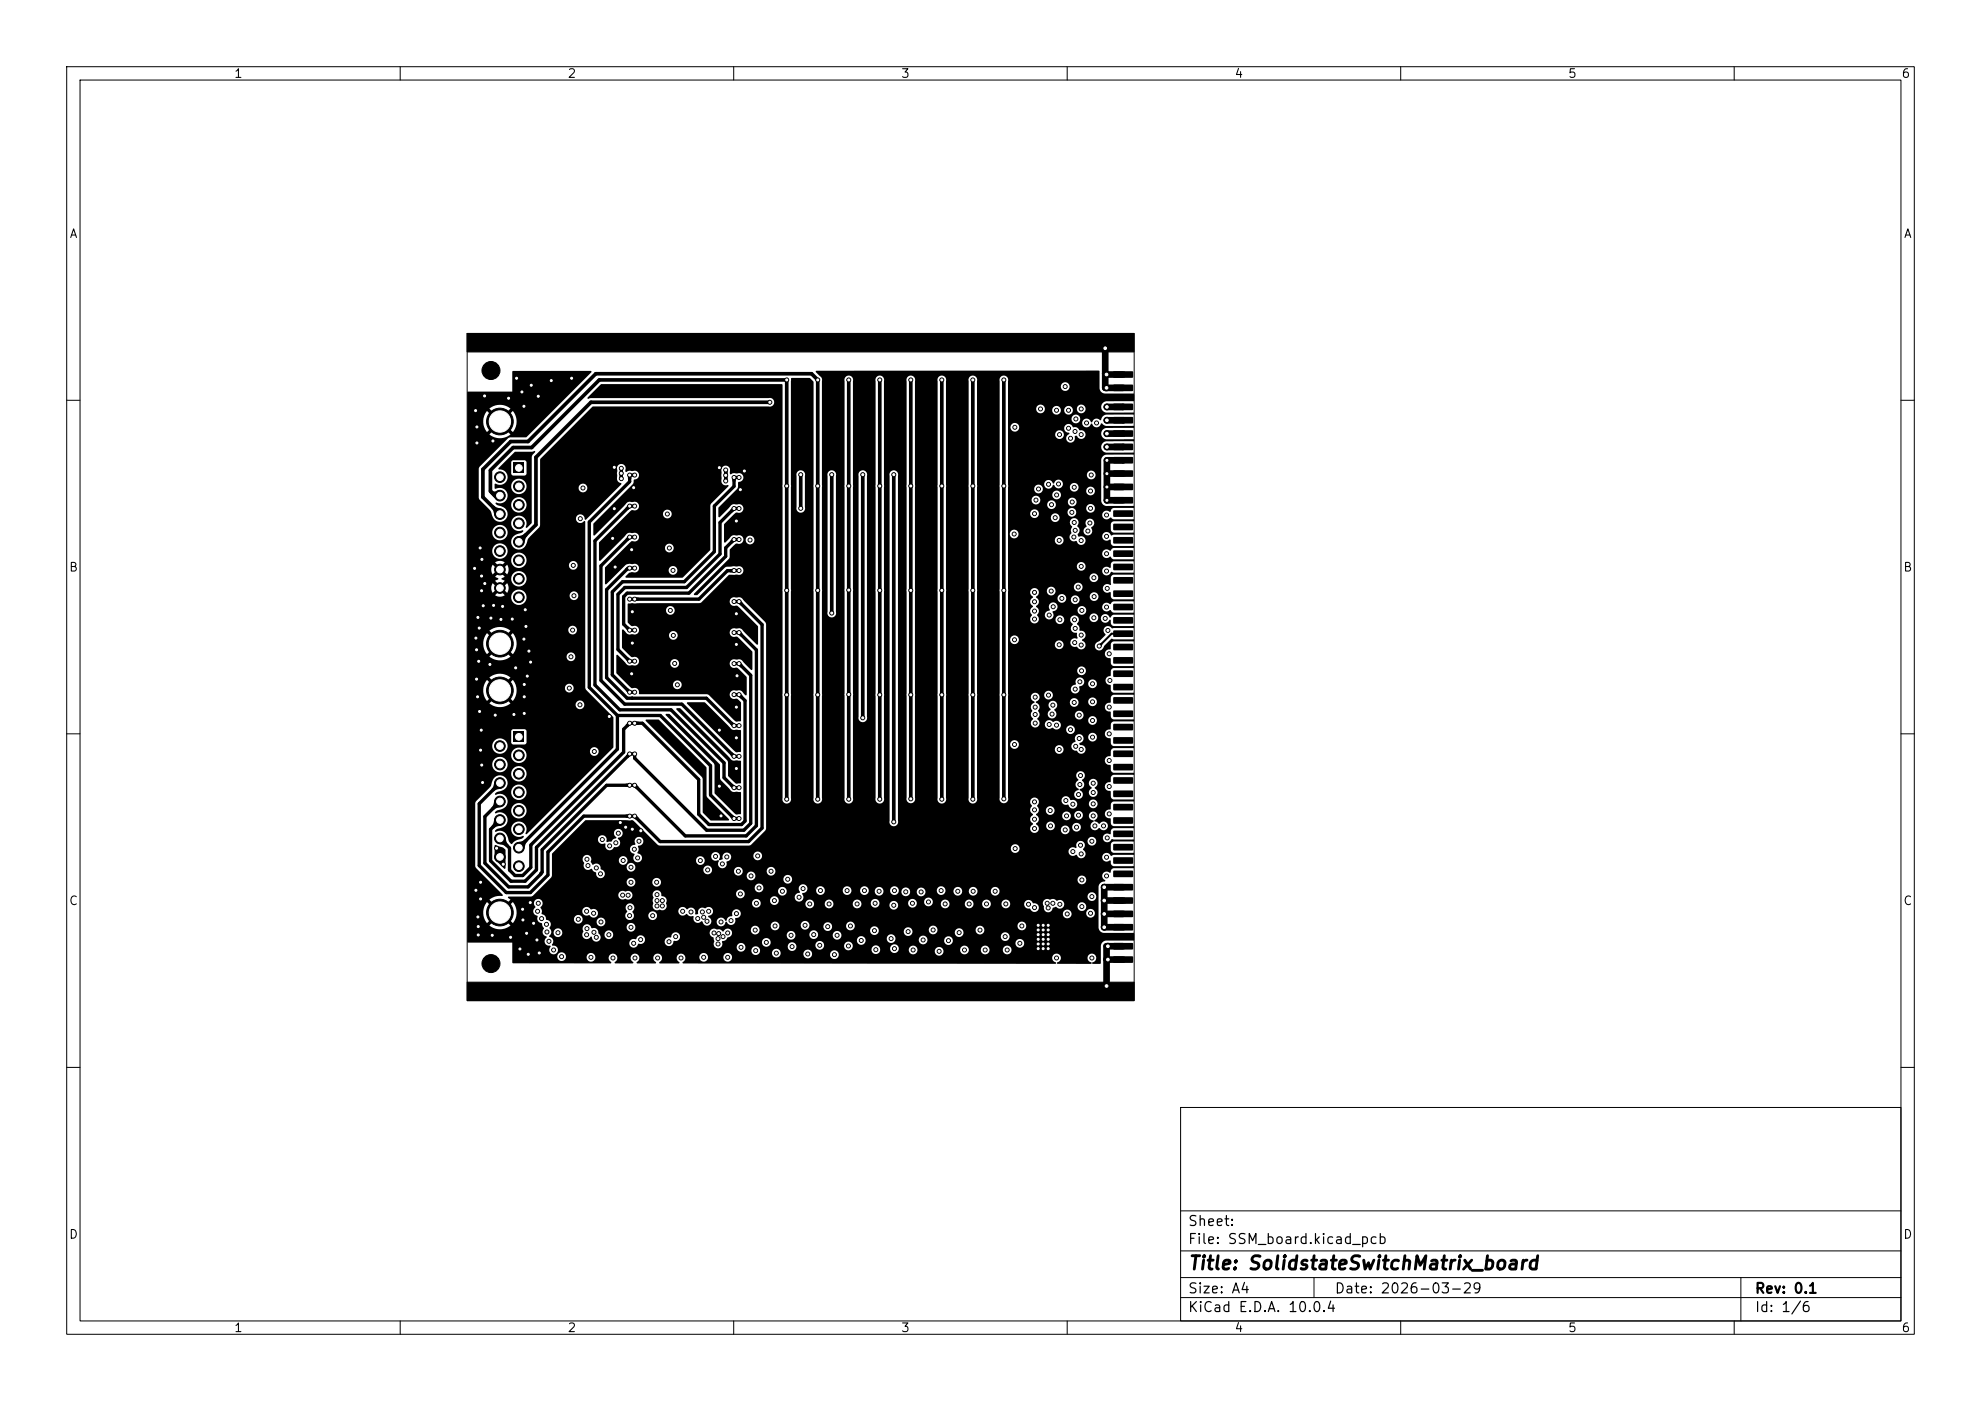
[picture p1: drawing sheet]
<svg xmlns="http://www.w3.org/2000/svg" width="297mm" height="210mm" viewBox="0 0 297 210" stroke-linecap="round" stroke-linejoin="round" font-family="sans-serif">
<defs><g id="words">
<text font-size="2" x="178" y="190.8">Title: SolidstateSwitchMatrix_board</text>
<g font-size="1.5">
<text x="178" y="184.2">Sheet:</text>
<text x="178" y="186.9">File: SSM_board.kicad_pcb</text>
<text x="178" y="197.1">KiCad E.D.A. 10.0.4</text>
<text x="178" y="194.3">Size: A4</text>
<text x="200" y="194.3">Date: 2026-03-29</text>
<text x="263" y="194.3">Rev: 0.1</text>
<text x="263" y="197.1">Id: 1/6</text>
</g>
<g font-size="1.3">
<text x="35" y="12">1</text>
<text x="85" y="12">2</text>
<text x="135" y="12">3</text>
<text x="185" y="12">4</text>
<text x="235" y="12">5</text>
<text x="285" y="12">6</text>
<text x="10.3" y="36">A</text>
<text x="285.4" y="36">A</text>
<text x="10.3" y="86">B</text>
<text x="285.3" y="86">B</text>
<text x="10.3" y="136">C</text>
<text x="285.3" y="136">C</text>
<text x="10.3" y="186">D</text>
<text x="285.3" y="186">D</text>
<text x="35" y="200">1</text>
<text x="85" y="200">2</text>
<text x="135" y="200">3</text>
<text x="185" y="200">4</text>
<text x="235" y="200">5</text>
<text x="285" y="200">6</text>
</g>
</g></defs>
<g fill="none" stroke="#000" stroke-width=".15">
<path d="M10 10h277v190h-277zM12 12h273v186h-273zM60 10v2M110 10v2M160 10v2M210 10v2M260 10v2M70 50h100v100h-100zM10 60h2M285 60h2M10 110h2M285 110h2"/>
<path d="M10 160h2M177 166h108v32h-108zM285 160h2M60 198v2M110 198v2M160 198v2M177 194.5h108M177 191.5h108M177 187.5h108M177 181.5h108M197 191.5v3M210 198v2"/>
<path d="M260 198v2M261 191.5v6.5"/>
</g>
<g fill="#000" stroke="#000" stroke-width=".15">
<path d="M70 50h100v2.8h-100zM70 147.2h100v2.8h-100z"/>
<circle cx="72.7" cy="59.4" r=".3"/>
<circle cx="73.6" cy="55.5" r="1.35"/>
<circle cx="76.3" cy="59.7" r=".3"/>
<circle cx="77.4" cy="56.7" r=".3"/>
<circle cx="78.3" cy="58.7" r=".3"/>
<circle cx="79.7" cy="57.7" r=".3"/>
<circle cx="80.7" cy="59.4" r=".3"/>
<circle cx="82.7" cy="57" r=".3"/>
<circle cx="85.7" cy="56.7" r=".3"/>
<circle cx="118" cy="56.9" r=".3"/>
<circle cx="122.6" cy="56.9" r=".3"/>
<circle cx="127.2" cy="56.9" r=".3"/>
<circle cx="131.9" cy="56.9" r=".3"/>
<circle cx="136.5" cy="56.9" r=".3"/>
<circle cx="141.2" cy="56.9" r=".3"/>
<circle cx="145.8" cy="56.9" r=".3"/>
<circle cx="150.5" cy="56.9" r=".3"/>
<circle cx="159.7" cy="58" r=".3"/>
<circle cx="165.7" cy="52.2" r=".45"/>
<circle cx="165.9" cy="58.1" r=".45"/>
<circle cx="165.9" cy="56.1" r=".45"/>
<circle cx="71.3" cy="61.6" r=".3"/>
<circle cx="71.5" cy="66.4" r=".3"/>
<circle cx="71.5" cy="64" r=".3"/>
<circle cx="73.9" cy="66.1" r=".3"/>
<circle cx="74.9" cy="71.5" r=".8"/>
<circle cx="74.9" cy="77.1" r=".8"/>
<circle cx="74.9" cy="79.8" r=".8"/>
<circle cx="74.9" cy="74.3" r=".8"/>
<circle cx="74.9" cy="63.2" r="2"/>
<circle cx="77.8" cy="72.9" r=".8"/>
<circle cx="77.8" cy="78.4" r=".8"/>
<circle cx="77.8" cy="75.7" r=".8"/>
<circle cx="78.6" cy="60.9" r=".3"/>
<circle cx="87" cy="77.7" r=".3"/>
<circle cx="87.4" cy="73.1" r=".3"/>
<circle cx="92.1" cy="76.3" r=".3"/>
<circle cx="92.1" cy="70.1" r=".3"/>
<circle cx="93.1" cy="71" r=".3"/>
<circle cx="93.1" cy="70.2" r=".3"/>
<circle cx="93.2" cy="71.7" r=".3"/>
<circle cx="94.4" cy="75.9" r=".3"/>
<circle cx="94.4" cy="71.2" r=".3"/>
<circle cx="95" cy="73.1" r=".3"/>
<circle cx="95.2" cy="75.9" r=".3"/>
<circle cx="95.2" cy="71.2" r=".3"/>
<circle cx="100.1" cy="77.1" r=".3"/>
<circle cx="107.8" cy="70.1" r=".3"/>
<circle cx="108.8" cy="72.1" r=".3"/>
<circle cx="108.8" cy="71.3" r=".3"/>
<circle cx="108.8" cy="70.4" r=".3"/>
<circle cx="110.1" cy="71.6" r=".3"/>
<circle cx="110.1" cy="76.2" r=".3"/>
<circle cx="110.4" cy="78.1" r=".3"/>
<circle cx="110.8" cy="71.6" r=".3"/>
<circle cx="110.8" cy="76.2" r=".3"/>
<circle cx="111" cy="73.4" r=".3"/>
<circle cx="111.6" cy="70.6" r=".3"/>
<circle cx="115.4" cy="60.3" r=".3"/>
<circle cx="117.9" cy="72.9" r=".3"/>
<circle cx="120.1" cy="71.1" r=".3"/>
<circle cx="120.1" cy="76.2" r=".3"/>
<circle cx="122.6" cy="72.9" r=".3"/>
<circle cx="124.7" cy="71.1" r=".3"/>
<circle cx="127.2" cy="72.9" r=".3"/>
<circle cx="129.4" cy="71.1" r=".3"/>
<circle cx="131.9" cy="72.9" r=".3"/>
<circle cx="134" cy="71.1" r=".3"/>
<circle cx="136.5" cy="72.9" r=".3"/>
<circle cx="141.2" cy="72.9" r=".3"/>
<circle cx="145.8" cy="72.9" r=".3"/>
<circle cx="150.5" cy="72.9" r=".3"/>
<circle cx="152.2" cy="64" r=".3"/>
<circle cx="155.1" cy="77" r=".3"/>
<circle cx="155.3" cy="75" r=".3"/>
<circle cx="155.7" cy="73.3" r=".3"/>
<circle cx="156" cy="61.3" r=".3"/>
<circle cx="157.2" cy="72.6" r=".3"/>
<circle cx="157.6" cy="75.7" r=".3"/>
<circle cx="158.2" cy="77.6" r=".3"/>
<circle cx="158.4" cy="61.5" r=".3"/>
<circle cx="158.4" cy="74.2" r=".3"/>
<circle cx="158.7" cy="72.6" r=".3"/>
<circle cx="158.9" cy="65.1" r=".3"/>
<circle cx="160.2" cy="64.2" r=".3"/>
<circle cx="160.2" cy="61.5" r=".3"/>
<circle cx="160.5" cy="65.7" r=".3"/>
<circle cx="160.7" cy="76.8" r=".3"/>
<circle cx="160.8" cy="75.3" r=".3"/>
<circle cx="161.1" cy="73" r=".3"/>
<circle cx="161.1" cy="78.3" r=".3"/>
<circle cx="161.2" cy="64.7" r=".3"/>
<circle cx="161.2" cy="79.5" r=".3"/>
<circle cx="161.3" cy="62.8" r=".3"/>
<circle cx="162.1" cy="65.1" r=".3"/>
<circle cx="162.1" cy="61.3" r=".3"/>
<circle cx="162.9" cy="63.4" r=".3"/>
<circle cx="163.1" cy="79.6" r=".3"/>
<circle cx="163.4" cy="78.4" r=".3"/>
<circle cx="163.5" cy="73.6" r=".3"/>
<circle cx="163.5" cy="76.2" r=".3"/>
<circle cx="163.6" cy="71.2" r=".3"/>
<circle cx="164.4" cy="63.4" r=".3"/>
<circle cx="165.9" cy="77.2" r=".3"/>
<circle cx="165.9" cy="71" r=".3"/>
<circle cx="165.9" cy="75" r=".3"/>
<circle cx="165.9" cy="69" r=".3"/>
<circle cx="165.9" cy="73" r=".3"/>
<circle cx="165.9" cy="61" r=".45"/>
<circle cx="165.9" cy="65" r=".45"/>
<circle cx="165.9" cy="67" r=".45"/>
<circle cx="165.9" cy="63" r=".45"/>
<circle cx="71.1" cy="85.2" r=".3"/>
<circle cx="71.3" cy="95.7" r=".3"/>
<circle cx="71.4" cy="97.4" r=".3"/>
<circle cx="71.7" cy="92.5" r=".3"/>
<circle cx="71.8" cy="99.1" r=".3"/>
<circle cx="71.8" cy="94.1" r=".3"/>
<circle cx="72" cy="82.1" r=".3"/>
<circle cx="72.2" cy="86.4" r=".3"/>
<circle cx="72.2" cy="88.5" r=".3"/>
<circle cx="72.3" cy="83.8" r=".3"/>
<circle cx="72.4" cy="90.8" r=".3"/>
<circle cx="72.7" cy="87.5" r=".3"/>
<circle cx="73.4" cy="99.6" r=".3"/>
<circle cx="73.6" cy="92.7" r=".3"/>
<circle cx="74" cy="90.8" r=".3"/>
<circle cx="74.9" cy="88.1" r=".8"/>
<circle cx="74.9" cy="82.6" r=".8"/>
<circle cx="74.9" cy="85.4" r=".8"/>
<circle cx="74.9" cy="96.5" r="2"/>
<circle cx="75.1" cy="92.8" r=".3"/>
<circle cx="75.3" cy="90.9" r=".3"/>
<circle cx="76.8" cy="92.8" r=".3"/>
<circle cx="77.8" cy="84" r=".8"/>
<circle cx="77.8" cy="89.5" r=".8"/>
<circle cx="77.8" cy="86.8" r=".8"/>
<circle cx="77.8" cy="81.2" r=".8"/>
<circle cx="78.6" cy="95.8" r=".3"/>
<circle cx="78.7" cy="91.4" r=".3"/>
<circle cx="78.8" cy="93.9" r=".3"/>
<circle cx="79.3" cy="97.6" r=".3"/>
<circle cx="79.6" cy="99.2" r=".3"/>
<circle cx="85.6" cy="98.5" r=".3"/>
<circle cx="85.8" cy="94.4" r=".3"/>
<circle cx="86" cy="84.8" r=".3"/>
<circle cx="86" cy="89.3" r=".3"/>
<circle cx="91.9" cy="80.7" r=".3"/>
<circle cx="92.2" cy="85" r=".3"/>
<circle cx="94.4" cy="99.1" r=".3"/>
<circle cx="94.4" cy="80.5" r=".3"/>
<circle cx="94.4" cy="94.5" r=".3"/>
<circle cx="94.4" cy="89.8" r=".3"/>
<circle cx="94.4" cy="85.2" r=".3"/>
<circle cx="94.7" cy="82.4" r=".3"/>
<circle cx="94.8" cy="91.7" r=".3"/>
<circle cx="94.8" cy="96.4" r=".3"/>
<circle cx="95.2" cy="99.1" r=".3"/>
<circle cx="95.2" cy="80.5" r=".3"/>
<circle cx="95.2" cy="94.5" r=".3"/>
<circle cx="95.2" cy="89.8" r=".3"/>
<circle cx="95.2" cy="85.2" r=".3"/>
<circle cx="100.4" cy="82.1" r=".3"/>
<circle cx="100.5" cy="91.5" r=".3"/>
<circle cx="100.9" cy="85.5" r=".3"/>
<circle cx="101" cy="95.3" r=".3"/>
<circle cx="101.1" cy="99.5" r=".3"/>
<circle cx="110.1" cy="90.2" r=".3"/>
<circle cx="110.1" cy="85.5" r=".3"/>
<circle cx="110.1" cy="94.8" r=".3"/>
<circle cx="110.1" cy="99.5" r=".3"/>
<circle cx="110.1" cy="80.9" r=".3"/>
<circle cx="110.4" cy="92" r=".3"/>
<circle cx="110.4" cy="96.6" r=".3"/>
<circle cx="110.8" cy="90.2" r=".3"/>
<circle cx="110.8" cy="85.5" r=".3"/>
<circle cx="110.8" cy="94.8" r=".3"/>
<circle cx="110.8" cy="99.5" r=".3"/>
<circle cx="110.8" cy="80.9" r=".3"/>
<circle cx="112.4" cy="81" r=".3"/>
<circle cx="117.9" cy="88.5" r=".3"/>
<circle cx="122.6" cy="88.5" r=".3"/>
<circle cx="124.7" cy="91.9" r=".3"/>
<circle cx="127.2" cy="88.4" r=".3"/>
<circle cx="131.9" cy="88.5" r=".3"/>
<circle cx="136.5" cy="88.5" r=".3"/>
<circle cx="141.2" cy="88.5" r=".3"/>
<circle cx="145.8" cy="88.5" r=".3"/>
<circle cx="150.5" cy="88.5" r=".3"/>
<circle cx="152.1" cy="80.1" r=".3"/>
<circle cx="152.1" cy="95.9" r=".3"/>
<circle cx="155.1" cy="92.8" r=".3"/>
<circle cx="155.1" cy="88.8" r=".3"/>
<circle cx="155.1" cy="90.2" r=".3"/>
<circle cx="155.1" cy="91.6" r=".3"/>
<circle cx="157.3" cy="92.2" r=".3"/>
<circle cx="157.6" cy="88.6" r=".3"/>
<circle cx="157.9" cy="91" r=".3"/>
<circle cx="158.8" cy="81" r=".3"/>
<circle cx="158.8" cy="96.7" r=".3"/>
<circle cx="158.9" cy="92.9" r=".3"/>
<circle cx="159.2" cy="89.7" r=".3"/>
<circle cx="161" cy="80.5" r=".3"/>
<circle cx="161.1" cy="92.9" r=".3"/>
<circle cx="161.1" cy="96.3" r=".3"/>
<circle cx="161.2" cy="89.9" r=".3"/>
<circle cx="161.2" cy="94.2" r=".3"/>
<circle cx="161.6" cy="88" r=".3"/>
<circle cx="162.1" cy="81" r=".3"/>
<circle cx="162.1" cy="96.7" r=".3"/>
<circle cx="162.1" cy="84.9" r=".3"/>
<circle cx="162.1" cy="95.2" r=".3"/>
<circle cx="162.2" cy="91.5" r=".3"/>
<circle cx="164" cy="92.6" r=".3"/>
<circle cx="164" cy="86.6" r=".3"/>
<circle cx="164" cy="89.4" r=".3"/>
<circle cx="164.8" cy="96.8" r=".3"/>
<circle cx="165.7" cy="92.7" r=".3"/>
<circle cx="165.9" cy="91" r=".3"/>
<circle cx="165.9" cy="83" r=".3"/>
<circle cx="165.9" cy="85.6" r=".3"/>
<circle cx="165.9" cy="80.4" r=".3"/>
<circle cx="166" cy="88.2" r=".3"/>
<circle cx="166.1" cy="94.5" r=".3"/>
<circle cx="166.3" cy="98" r=".3"/>
<circle cx="71.4" cy="101.8" r=".3"/>
<circle cx="71.6" cy="104.5" r=".3"/>
<circle cx="71.9" cy="106.7" r=".3"/>
<circle cx="72" cy="112.5" r=".3"/>
<circle cx="72.2" cy="109.5" r=".3"/>
<circle cx="72.2" cy="114.7" r=".3"/>
<circle cx="72.3" cy="117.3" r=".3"/>
<circle cx="74.3" cy="107.2" r=".3"/>
<circle cx="74.9" cy="111.8" r=".8"/>
<circle cx="74.9" cy="117.4" r=".8"/>
<circle cx="74.9" cy="114.6" r=".8"/>
<circle cx="74.9" cy="103.5" r="2"/>
<circle cx="77" cy="107.1" r=".3"/>
<circle cx="77.3" cy="100.1" r=".3"/>
<circle cx="77.8" cy="116" r=".8"/>
<circle cx="77.8" cy="118.8" r=".8"/>
<circle cx="77.8" cy="113.2" r=".8"/>
<circle cx="78.6" cy="106.9" r=".3"/>
<circle cx="78.6" cy="102.6" r=".3"/>
<circle cx="78.6" cy="104.5" r=".3"/>
<circle cx="79" cy="101.4" r=".3"/>
<circle cx="85.4" cy="103.1" r=".3"/>
<circle cx="87" cy="105.7" r=".3"/>
<circle cx="89.1" cy="112.7" r=".3"/>
<circle cx="91.4" cy="107.4" r=".3"/>
<circle cx="94.4" cy="103.8" r=".3"/>
<circle cx="94.4" cy="113" r=".3"/>
<circle cx="94.4" cy="108.4" r=".3"/>
<circle cx="94.4" cy="117.7" r=".3"/>
<circle cx="94.7" cy="101" r=".3"/>
<circle cx="95.2" cy="103.8" r=".3"/>
<circle cx="95.2" cy="113" r=".3"/>
<circle cx="95.2" cy="108.4" r=".3"/>
<circle cx="95.2" cy="117.7" r=".3"/>
<circle cx="101.5" cy="102.7" r=".3"/>
<circle cx="107.8" cy="117.8" r=".3"/>
<circle cx="107.8" cy="109.5" r=".3"/>
<circle cx="110.1" cy="113.4" r=".3"/>
<circle cx="110.1" cy="118.1" r=".3"/>
<circle cx="110.1" cy="104.1" r=".3"/>
<circle cx="110.1" cy="108.8" r=".3"/>
<circle cx="110.4" cy="115.2" r=".3"/>
<circle cx="110.4" cy="110.6" r=".3"/>
<circle cx="110.4" cy="106" r=".3"/>
<circle cx="110.5" cy="101.3" r=".3"/>
<circle cx="110.8" cy="113.4" r=".3"/>
<circle cx="110.8" cy="118.1" r=".3"/>
<circle cx="110.8" cy="104.1" r=".3"/>
<circle cx="110.8" cy="108.8" r=".3"/>
<circle cx="117.9" cy="104.1" r=".3"/>
<circle cx="118" cy="119.8" r=".3"/>
<circle cx="122.6" cy="104.1" r=".3"/>
<circle cx="122.6" cy="119.8" r=".3"/>
<circle cx="127.2" cy="104.1" r=".3"/>
<circle cx="127.2" cy="119.8" r=".3"/>
<circle cx="129.4" cy="107.6" r=".3"/>
<circle cx="131.9" cy="104.1" r=".3"/>
<circle cx="131.9" cy="119.8" r=".3"/>
<circle cx="136.5" cy="104.1" r=".3"/>
<circle cx="136.5" cy="119.8" r=".3"/>
<circle cx="141.2" cy="104.1" r=".3"/>
<circle cx="141.2" cy="119.8" r=".3"/>
<circle cx="145.8" cy="104.1" r=".3"/>
<circle cx="145.8" cy="119.8" r=".3"/>
<circle cx="150.5" cy="104.1" r=".3"/>
<circle cx="150.5" cy="119.8" r=".3"/>
<circle cx="152.1" cy="111.6" r=".3"/>
<circle cx="155.2" cy="104.5" r=".3"/>
<circle cx="155.2" cy="108.4" r=".3"/>
<circle cx="155.2" cy="106" r=".3"/>
<circle cx="155.2" cy="107.1" r=".3"/>
<circle cx="157.2" cy="104.2" r=".3"/>
<circle cx="157.3" cy="108.6" r=".3"/>
<circle cx="157.7" cy="107" r=".3"/>
<circle cx="157.9" cy="105.7" r=".3"/>
<circle cx="158.4" cy="108.7" r=".3"/>
<circle cx="158.8" cy="112.4" r=".3"/>
<circle cx="160.5" cy="109.4" r=".3"/>
<circle cx="161" cy="105.3" r=".3"/>
<circle cx="161.2" cy="103.3" r=".3"/>
<circle cx="161.3" cy="111.9" r=".3"/>
<circle cx="161.7" cy="119.1" r=".3"/>
<circle cx="161.8" cy="107.2" r=".3"/>
<circle cx="161.8" cy="110.7" r=".3"/>
<circle cx="161.9" cy="117.6" r=".3"/>
<circle cx="161.9" cy="102.2" r=".3"/>
<circle cx="162" cy="116.2" r=".3"/>
<circle cx="162.1" cy="112.3" r=".3"/>
<circle cx="162.2" cy="100.5" r=".3"/>
<circle cx="163.8" cy="110.5" r=".3"/>
<circle cx="163.8" cy="102.5" r=".3"/>
<circle cx="163.8" cy="105.2" r=".3"/>
<circle cx="163.8" cy="108" r=".3"/>
<circle cx="163.9" cy="117.4" r=".3"/>
<circle cx="163.9" cy="118.8" r=".3"/>
<circle cx="166.3" cy="117.9" r=".3"/>
<circle cx="166.3" cy="106" r=".3"/>
<circle cx="166.3" cy="110" r=".3"/>
<circle cx="166.3" cy="114" r=".3"/>
<circle cx="166.4" cy="102" r=".3"/>
<circle cx="71.3" cy="133.5" r=".3"/>
<circle cx="71.7" cy="137.5" r=".3"/>
<circle cx="71.7" cy="138.9" r=".3"/>
<circle cx="72" cy="132.2" r=".3"/>
<circle cx="72" cy="134.8" r=".3"/>
<circle cx="74.4" cy="127.1" r=".3"/>
<circle cx="74.9" cy="122.9" r=".8"/>
<circle cx="74.9" cy="128.5" r=".8"/>
<circle cx="74.9" cy="125.7" r=".8"/>
<circle cx="74.9" cy="120.1" r=".8"/>
<circle cx="74.9" cy="136.8" r="2"/>
<circle cx="75.4" cy="129.5" r=".3"/>
<circle cx="77.8" cy="127.1" r=".8"/>
<circle cx="77.8" cy="121.5" r=".8"/>
<circle cx="77.8" cy="129.8" r=".8"/>
<circle cx="77.8" cy="124.3" r=".8"/>
<circle cx="78.3" cy="136.3" r=".3"/>
<circle cx="78.4" cy="137.9" r=".3"/>
<circle cx="79" cy="139.9" r=".3"/>
<circle cx="79.5" cy="135.3" r=".3"/>
<circle cx="80" cy="138.4" r=".3"/>
<circle cx="80.6" cy="136.6" r=".3"/>
<circle cx="80.7" cy="135.4" r=".3"/>
<circle cx="81.2" cy="137.7" r=".3"/>
<circle cx="81.9" cy="138.6" r=".3"/>
<circle cx="82" cy="139.7" r=".3"/>
<circle cx="83.7" cy="139.8" r=".3"/>
<circle cx="86.7" cy="137.8" r=".3"/>
<circle cx="88" cy="136.6" r=".3"/>
<circle cx="88" cy="128.8" r=".3"/>
<circle cx="88" cy="139.2" r=".3"/>
<circle cx="88.1" cy="129.8" r=".3"/>
<circle cx="89" cy="136.9" r=".3"/>
<circle cx="89" cy="139.8" r=".3"/>
<circle cx="89.4" cy="130.1" r=".3"/>
<circle cx="90" cy="131" r=".3"/>
<circle cx="90.1" cy="138.2" r=".3"/>
<circle cx="90.3" cy="125.9" r=".3"/>
<circle cx="91.4" cy="126.8" r=".3"/>
<circle cx="92.3" cy="126.3" r=".3"/>
<circle cx="92.7" cy="124.9" r=".3"/>
<circle cx="93" cy="123.3" r=".3"/>
<circle cx="93.4" cy="134.2" r=".3"/>
<circle cx="93.4" cy="129" r=".3"/>
<circle cx="93.8" cy="124" r=".3"/>
<circle cx="94.2" cy="134.2" r=".3"/>
<circle cx="94.4" cy="137.3" r=".3"/>
<circle cx="94.4" cy="122.3" r=".3"/>
<circle cx="94.5" cy="136.1" r=".3"/>
<circle cx="94.6" cy="132.2" r=".3"/>
<circle cx="94.6" cy="130" r=".3"/>
<circle cx="94.6" cy="139" r=".3"/>
<circle cx="94.8" cy="124.3" r=".3"/>
<circle cx="95.1" cy="127.3" r=".3"/>
<circle cx="95.2" cy="122.3" r=".3"/>
<circle cx="95.6" cy="128.6" r=".3"/>
<circle cx="95.8" cy="126.1" r=".3"/>
<circle cx="96.1" cy="124.5" r=".3"/>
<circle cx="97.9" cy="137.3" r=".3"/>
<circle cx="98.4" cy="132.2" r=".3"/>
<circle cx="98.5" cy="135.8" r=".3"/>
<circle cx="98.5" cy="134.1" r=".3"/>
<circle cx="98.5" cy="135" r=".3"/>
<circle cx="99.3" cy="135.8" r=".3"/>
<circle cx="99.3" cy="135" r=".3"/>
<circle cx="102.4" cy="136.6" r=".3"/>
<circle cx="103.6" cy="136.7" r=".3"/>
<circle cx="104.6" cy="137.7" r=".3"/>
<circle cx="105" cy="129" r=".3"/>
<circle cx="105.3" cy="136.7" r=".3"/>
<circle cx="105.5" cy="137.5" r=".3"/>
<circle cx="106" cy="138.1" r=".3"/>
<circle cx="106.1" cy="130.4" r=".3"/>
<circle cx="106.2" cy="136.6" r=".3"/>
<circle cx="107.1" cy="139.8" r=".3"/>
<circle cx="107.3" cy="128.4" r=".3"/>
<circle cx="107.7" cy="139.9" r=".3"/>
<circle cx="108.1" cy="122.3" r=".3"/>
<circle cx="108.1" cy="138.2" r=".3"/>
<circle cx="108.3" cy="129.5" r=".3"/>
<circle cx="109" cy="128.5" r=".3"/>
<circle cx="109.1" cy="139.8" r=".3"/>
<circle cx="109.6" cy="138" r=".3"/>
<circle cx="110.1" cy="122.7" r=".3"/>
<circle cx="110.4" cy="136.9" r=".3"/>
<circle cx="110.7" cy="130.6" r=".3"/>
<circle cx="110.8" cy="122.7" r=".3"/>
<circle cx="111" cy="134" r=".3"/>
<circle cx="112.6" cy="131.3" r=".3"/>
<circle cx="113.2" cy="139.4" r=".3"/>
<circle cx="113.4" cy="135.4" r=".3"/>
<circle cx="113.6" cy="128.3" r=".3"/>
<circle cx="113.8" cy="133.1" r=".3"/>
<circle cx="115.6" cy="130.6" r=".3"/>
<circle cx="116.1" cy="135" r=".3"/>
<circle cx="116.2" cy="138.8" r=".3"/>
<circle cx="117.3" cy="133.6" r=".3"/>
<circle cx="118.1" cy="131.8" r=".3"/>
<circle cx="119.8" cy="134.5" r=".3"/>
<circle cx="120.4" cy="133.2" r=".3"/>
<circle cx="120.7" cy="138.7" r=".3"/>
<circle cx="121.4" cy="135.5" r=".3"/>
<circle cx="123" cy="133.5" r=".3"/>
<circle cx="124.1" cy="138.9" r=".3"/>
<circle cx="124.3" cy="135.5" r=".3"/>
<circle cx="127" cy="133.5" r=".3"/>
<circle cx="127.5" cy="138.8" r=".3"/>
<circle cx="128.5" cy="135.5" r=".3"/>
<circle cx="129.6" cy="133.5" r=".3"/>
<circle cx="131.1" cy="139.5" r=".3"/>
<circle cx="131.2" cy="135.4" r=".3"/>
<circle cx="131.8" cy="133.6" r=".3"/>
<circle cx="134" cy="123.2" r=".3"/>
<circle cx="134" cy="135.7" r=".3"/>
<circle cx="134.1" cy="133.5" r=".3"/>
<circle cx="135.8" cy="133.7" r=".3"/>
<circle cx="136.2" cy="139.6" r=".3"/>
<circle cx="136.8" cy="135.4" r=".3"/>
<circle cx="138.1" cy="133.7" r=".3"/>
<circle cx="139.2" cy="135.2" r=".3"/>
<circle cx="139.9" cy="139.4" r=".3"/>
<circle cx="141.1" cy="133.5" r=".3"/>
<circle cx="141.7" cy="135.5" r=".3"/>
<circle cx="143.6" cy="133.6" r=".3"/>
<circle cx="143.8" cy="139.8" r=".3"/>
<circle cx="145.3" cy="135.5" r=".3"/>
<circle cx="145.9" cy="133.6" r=".3"/>
<circle cx="146.9" cy="139.4" r=".3"/>
<circle cx="147.9" cy="135.5" r=".3"/>
<circle cx="149.2" cy="133.6" r=".3"/>
<circle cx="150.8" cy="135.5" r=".3"/>
<circle cx="152.2" cy="127.2" r=".3"/>
<circle cx="153.2" cy="138.8" r=".3"/>
<circle cx="154.2" cy="135.6" r=".3"/>
<circle cx="155.1" cy="121.4" r=".3"/>
<circle cx="155.1" cy="120.2" r=".3"/>
<circle cx="155.1" cy="124.2" r=".3"/>
<circle cx="155.1" cy="136.1" r=".3"/>
<circle cx="155.1" cy="122.8" r=".3"/>
<circle cx="155.6" cy="139.4" r=".3"/>
<circle cx="155.6" cy="138.7" r=".3"/>
<circle cx="156.4" cy="139.4" r=".3"/>
<circle cx="156.4" cy="138.7" r=".3"/>
<circle cx="157" cy="135.4" r=".3"/>
<circle cx="157.2" cy="136.1" r=".3"/>
<circle cx="157.2" cy="139.4" r=".3"/>
<circle cx="157.2" cy="138.7" r=".3"/>
<circle cx="157.5" cy="121.5" r=".3"/>
<circle cx="157.5" cy="123.8" r=".3"/>
<circle cx="157.9" cy="135.4" r=".3"/>
<circle cx="158.9" cy="135.6" r=".3"/>
<circle cx="159.7" cy="124.4" r=".3"/>
<circle cx="159.8" cy="120" r=".3"/>
<circle cx="159.9" cy="122.3" r=".3"/>
<circle cx="160" cy="137" r=".3"/>
<circle cx="160.9" cy="120.5" r=".3"/>
<circle cx="160.9" cy="127.6" r=".3"/>
<circle cx="161.4" cy="124" r=".3"/>
<circle cx="161.7" cy="122.2" r=".3"/>
<circle cx="162" cy="126.7" r=".3"/>
<circle cx="162.1" cy="128" r=".3"/>
<circle cx="162.2" cy="135.9" r=".3"/>
<circle cx="162.2" cy="131.9" r=".3"/>
<circle cx="163.5" cy="136.9" r=".3"/>
<circle cx="163.7" cy="126.1" r=".3"/>
<circle cx="163.7" cy="134.4" r=".3"/>
<circle cx="163.9" cy="122.3" r=".3"/>
<circle cx="163.9" cy="120.5" r=".3"/>
<circle cx="164.2" cy="123.8" r=".3"/>
<circle cx="165.5" cy="123.8" r=".3"/>
<circle cx="165.5" cy="139" r=".45"/>
<circle cx="165.5" cy="133" r=".45"/>
<circle cx="165.5" cy="135" r=".45"/>
<circle cx="165.6" cy="137" r=".45"/>
<circle cx="165.9" cy="131.3" r=".3"/>
<circle cx="165.9" cy="128.5" r=".3"/>
<circle cx="166" cy="125.6" r=".3"/>
<circle cx="166.3" cy="122" r=".3"/>
<circle cx="71.7" cy="140.2" r=".3"/>
<circle cx="73.6" cy="144.4" r="1.35"/>
<circle cx="73.8" cy="140.2" r=".3"/>
<circle cx="76.6" cy="140.5" r=".3"/>
<circle cx="78" cy="142.2" r=".3"/>
<circle cx="79.2" cy="143.1" r=".3"/>
<circle cx="80.5" cy="140.9" r=".3"/>
<circle cx="80.9" cy="142.8" r=".3"/>
<circle cx="82.3" cy="141.1" r=".3"/>
<circle cx="83" cy="142.4" r=".3"/>
<circle cx="84.2" cy="143.4" r=".3"/>
<circle cx="88" cy="140.1" r=".3"/>
<circle cx="88.6" cy="143.5" r=".3"/>
<circle cx="89.4" cy="140.5" r=".3"/>
<circle cx="91.3" cy="140.1" r=".3"/>
<circle cx="91.9" cy="143.6" r=".3"/>
<circle cx="95" cy="141.4" r=".3"/>
<circle cx="95.2" cy="143.6" r=".3"/>
<circle cx="96.1" cy="140.8" r=".3"/>
<circle cx="98.6" cy="143.6" r=".3"/>
<circle cx="100.3" cy="141.2" r=".3"/>
<circle cx="101.3" cy="140.4" r=".3"/>
<circle cx="102.1" cy="143.6" r=".3"/>
<circle cx="105.5" cy="143.5" r=".3"/>
<circle cx="107.7" cy="141.5" r=".3"/>
<circle cx="107.7" cy="140.7" r=".3"/>
<circle cx="108.4" cy="140.4" r=".3"/>
<circle cx="109.1" cy="143.5" r=".3"/>
<circle cx="111.1" cy="142" r=".3"/>
<circle cx="113.3" cy="142.5" r=".3"/>
<circle cx="114.9" cy="141.3" r=".3"/>
<circle cx="116.4" cy="142.9" r=".3"/>
<circle cx="118.6" cy="140.2" r=".3"/>
<circle cx="118.8" cy="141.9" r=".3"/>
<circle cx="121.1" cy="143" r=".3"/>
<circle cx="122" cy="140.1" r=".3"/>
<circle cx="122.9" cy="141.7" r=".3"/>
<circle cx="125.1" cy="143.1" r=".3"/>
<circle cx="125.5" cy="140.2" r=".3"/>
<circle cx="127.2" cy="141.8" r=".3"/>
<circle cx="129.1" cy="141" r=".3"/>
<circle cx="131.3" cy="142.4" r=".3"/>
<circle cx="133.6" cy="140.7" r=".3"/>
<circle cx="134.1" cy="142.2" r=".3"/>
<circle cx="136.9" cy="142.4" r=".3"/>
<circle cx="138.4" cy="140.9" r=".3"/>
<circle cx="140.8" cy="142.6" r=".3"/>
<circle cx="142.2" cy="141" r=".3"/>
<circle cx="144.6" cy="142.4" r=".3"/>
<circle cx="147.7" cy="142.4" r=".3"/>
<circle cx="150.7" cy="140.4" r=".3"/>
<circle cx="151" cy="142.4" r=".3"/>
<circle cx="152.9" cy="141.4" r=".3"/>
<circle cx="155.6" cy="140.8" r=".3"/>
<circle cx="155.6" cy="141.5" r=".3"/>
<circle cx="155.6" cy="140.1" r=".3"/>
<circle cx="155.6" cy="142.2" r=".3"/>
<circle cx="156.4" cy="140.8" r=".3"/>
<circle cx="156.4" cy="141.5" r=".3"/>
<circle cx="156.4" cy="140.1" r=".3"/>
<circle cx="156.4" cy="142.2" r=".3"/>
<circle cx="157.2" cy="140.8" r=".3"/>
<circle cx="157.2" cy="141.5" r=".3"/>
<circle cx="157.2" cy="140.1" r=".3"/>
<circle cx="157.2" cy="142.2" r=".3"/>
<circle cx="158.4" cy="143.6" r=".3"/>
<circle cx="163.7" cy="143.6" r=".3"/>
<circle cx="165.9" cy="147.8" r=".45"/>
<circle cx="166.1" cy="141.8" r=".45"/>
<circle cx="166.1" cy="143.8" r=".45"/>
</g>
<g fill="#000">
<path d="M70.1 58.7h6.7v-3l.1-.1h11.7l.1 .1-9.7 9.8-2.7 .1-4.4 4.4-.1 .3v4.4l1.7 1.9 .4 1a1.16 1.16 0 0 0 2 .1 1.16 1.16 0 0 0-.7-1.8l-.8-.3h2.2a1.15 1.15 0 0 0 1.6 1.1 1.15 1.15 0 0 0 .3-1.9 1.15 1.15 0 0 0-1.8 .6l-.1 .2h-2.3a.13 .13 0 0 1 0-.2 .13 .13 0 0 1 .2 0 1.15 1.15 0 0 0 1.6-.8 1.15 1.15 0 0 0-1.1-1.5l-.8 .2-.1-.5h2.5a1.15 1.15 0 0 0 1.6 1.2 1.15 1.15 0 0 0 .3-2 1.15 1.15 0 0 0-1.8 .6l-.1 .2h-2.5l.2-.3a1.17 1.17 0 0 0 1.8-.6 1.17 1.17 0 0 0-1.2-1.5l-.2-.2 .9-.9h1v1.7l.2 .2h2l.1-.2v-1.7l-.1-.2-1.8-.1-.3 .1-.1 .2h-1l1.6-1.6h2.7a.16 .16 0 0 1 .2-.1 .16 .16 0 0 1 .1 .2l-.3 .4-.2 .3v9.8l-.7 .8h-.2a1.23 1.23 0 0 0-.4-1.6 1.17 1.17 0 0 0-1.7 1 1.17 1.17 0 0 0 1.7 1v.2l-.2 .1-.9 .4a1.15 1.15 0 0 0-.3 1.8 1.15 1.15 0 0 0 1.8-.3l.4-1 1.8-1.9v-5.6h5.7a.65 .65 0 0 0 1 .5 .65 .65 0 0 0 .1-1.1 .65 .65 0 0 0-1.1 .5v.1h-5.7v-4.4l7.9-7.9h26.3a.66 .66 0 0 0 .9-.6 .66 .66 0 0 0-.9-.6h-26.7l-.3 .1-.1-.1 2.1-2.1h27l.1 .1v61.9a.66 .66 0 0 0 .6 .9 .66 .66 0 0 0 .7-.9v-43.4h.8a.66 .66 0 0 0 .8 .6 .66 .66 0 0 0 .5-.8v-4.7a.66 .66 0 0 0-.7-.8 .66 .66 0 0 0-.6 .9v4.8h-.8v-19.4l.1-.2h2.6l.7 .7v62.3a.65 .65 0 0 0 .5 .8 .65 .65 0 0 0 .8-.6h3.3v.2a.65 .65 0 0 0 .7 .4 .65 .65 0 0 0 .6-.6h3.3l.1 .2a.66 .66 0 0 0 .8 .4 .66 .66 0 0 0 .4-.8v-62.4a.66 .66 0 0 0-.6-.9 .66 .66 0 0 0-.6 .9l-.1 62.6h-3.3v-12.2h.8v.2a.66 .66 0 0 0 .9 .4 .66 .66 0 0 0 .4-.8v-36.1a.66 .66 0 0 0-.7-.8 .66 .66 0 0 0-.6 .9v36v.2h-.8v-50.5a.66 .66 0 0 0-.7-.8 .66 .66 0 0 0-.6 .9v62.6h-3.3l-.1-.2v-27.7h.8a.66 .66 0 0 0 .8 .6 .66 .66 0 0 0 .5-.8v-20.4a.66 .66 0 0 0-.6-.8 .66 .66 0 0 0-.6 .9v20.3l-.1 .2h-.8v-34.7a.68 .68 0 0 0-.3-.8l-.6-.6 .1-.2 42.3-.1 .1 .2 .1 2.7a.85 .85 0 0 0 .7 .6h4.3l.1 .1v.9l-.1 .2h-4.2a.85 .85 0 0 0-.6 .9 .85 .85 0 0 0 .8 .8l4-.1 .1 .2-.1 .2-4-.1a1.05 1.05 0 0 0-.9 .9h-.1a.75 .75 0 0 0-1.2 .3l-.2-.1a.66 .66 0 0 0-1-.3 .66 .66 0 0 0 0 1 .66 .66 0 0 0 1-.3l.2-.1 .1 .1a.68 .68 0 0 0 .7 .5 .68 .68 0 0 0 .6-.6l.8 .4 4-.1 .1 .2-.1 .2-4-.1a.85 .85 0 0 0-.8 .9 .85 .85 0 0 0 .8 .9l4-.1 .1 .2-.1 .2-4-.1a.85 .85 0 0 0-.8 .9 .85 .85 0 0 0 .8 .9l4-.1 .1 .2-.1 .2-4-.1-.6 .4-.2 .4v6.2a.85 .85 0 0 0 1 .7h3.8l.1 .2-.1 .2-2.9-.1a.61 .61 0 0 0-.5 .6h-.1a.66 .66 0 0 0-1 .1 .66 .66 0 0 0 .2 1 .66 .66 0 0 0 .9-.2l.5 .2h2.9l.1 .2-.1 .2-2.9-.1a.49 .49 0 0 0-.5 .5v.8l.3 .4h3.1l.1 .2-.1 .2-2.9-.1-.4 .1a.66 .66 0 0 0-1.1-.3 .66 .66 0 0 0 .1 1.1 .8 .8 0 0 0 .8-.1l.1 .1 .1 .6 .3 .2h3l.1 .2-.1 .2-3-.1-.5 .5a.67 .67 0 0 0-.9 0 .67 .67 0 0 0 0 .9 .67 .67 0 0 0 1-.1l.4 .4h3l.1 .2-.1 .2-3-.1-.3 .3-.1 .6-.1 .1a.66 .66 0 0 0-1 .2 .66 .66 0 0 0 .3 1 .66 .66 0 0 0 .9-.6l.4 .1h2.9l.1 .2-.1 .2h-3.1l-.3 .3 .1 1.1-.2 .1a.67 .67 0 0 0-.9 .1 .67 .67 0 0 0 0 .9 .67 .67 0 0 0 .9 0l.2 .9 .3 .2h3l.1 .2-.1 .2-3-.1-.5 .5a.67 .67 0 0 0-1 0 .67 .67 0 0 0 .1 .9 .67 .67 0 0 0 1-.1l.4 .4h3l.1 .2-.1 .2-3-.1-.4 .5-.1-.1a.65 .65 0 0 0-1.1-.3 .65 .65 0 0 0 0 1.1 .65 .65 0 0 0 1.1-.4l.1 .1 .1 .6 .3 .2h3l.1 .2-.1 .2-3-.1a.36 .36 0 0 1-.5-.2 .68 .68 0 0 0-.9 .3 .68 .68 0 0 0 .3 .9l-1.1 1.1a.69 .69 0 0 0-.5 .7 .69 .69 0 0 0 .7 .6 .69 .69 0 0 0 .6-.7l1.2-1.1 .3 .1 3 .1-.1 .3h-3.1l-.3 .3v.8l-.1 .1a.68 .68 0 0 0-.8 .6 .68 .68 0 0 0 .9 .7l.1 .9 .3 .2h3l.1 .2-.1 .2h-3l-.2 .1-.2 .2v.8a.82 .82 0 0 0-.7 .9 .86 .86 0 0 0 .7 .5l.1 .8 .3 .3h3l.1 .2-.1 .2-2.9-.1a.49 .49 0 0 0-.5 .5v.7a.69 .69 0 0 0-.9 .7 .69 .69 0 0 0 .9 .7l.1 .9 .3 .2h3l.1 .2-.1 .2-2.9-.1a.49 .49 0 0 0-.5 .5v.7a.69 .69 0 0 0-.9 .7 .69 .69 0 0 0 .9 .7v.7l.3 .4h3.1l.1 .2-.1 .2-3-.1-.3 .3-.1 .9-.1 .1a.67 .67 0 0 0-.7 .6 .67 .67 0 0 0 .8 .7l.1 .9 .3 .2h3l.1 .2-.1 .2-2.9-.1a.49 .49 0 0 0-.5 .5v.6a.69 .69 0 0 0-.9 .7 .69 .69 0 0 0 .9 .7v.8l.3 .4h3.1l.1 .2-.1 .2-3-.1-.3 .3-.1 .9-.1 .1a.67 .67 0 0 0-.7 .6 .67 .67 0 0 0 .8 .7l.1 .9 .3 .2h3l.1 .2-.1 .2-3-.1-.3 .3-.1 .6a.79 .79 0 0 0-1.2 .6 .68 .68 0 0 0 .7 .7 .68 .68 0 0 0 .7-.5h3.2l.1 .2-.1 .2-2.9-.1a.49 .49 0 0 0-.5 .5v.8l.3 .4h3.1l.1 .2-.1 .2-2.9-.1-.5 .2a.66 .66 0 0 0-.9-.3 .66 .66 0 0 0-.2 1 .66 .66 0 0 0 1 0l.1 .1 .1 .5 .3 .2h3l.1 .2-.1 .2-2.9-.1a.68 .68 0 0 0-.5 .7h-.1a.66 .66 0 0 0-1 .1 .66 .66 0 0 0 .2 1l.1 .1-.1 .1a.85 .85 0 0 0-.9 .8v6.3a.85 .85 0 0 0 .8 .6l4.5 .1v1l-.1 .1h-3.9a.85 .85 0 0 0-1 .8v2.6l-.1 .1h-1l-.2-.1 .1-.1a.67 .67 0 0 0 .4-1.1 .67 .67 0 0 0-1.1 .1 .67 .67 0 0 0 .5 1v.2h-5l-.1-.1v-.1a.66 .66 0 0 0 .4-1.1 .66 .66 0 0 0-1.1 .1 .66 .66 0 0 0 .5 1l-.1 .2-55.8-.1-.1-.1 .4-.4 .1-.4h2a.65 .65 0 0 0 .7 .7 .65 .65 0 0 0 .7-.7h2.2l.1 .2a.66 .66 0 0 0 1.1 .3 .66 .66 0 0 0-.3-1.1 .66 .66 0 0 0-.9 .6h-2.2v-.1a.66 .66 0 0 0-.8-.6 .66 .66 0 0 0-.6 .7h-2a.66 .66 0 0 0-1.1-.4 .66 .66 0 0 0 .2 1.2l-.1 .1h-2.8l-.2-.1a.8 .8 0 0 0 .3-1.1 .67 .67 0 0 0-1 .1 .67 .67 0 0 0 .3 1l-.2 .1h-2.6l-.2-.2a.65 .65 0 0 0 .4-.8 .65 .65 0 0 0-.8-.4 .65 .65 0 0 0-.4 .9l.3 .3v.2h-2.6l-.1-.2a.67 .67 0 0 0 .2-1 .67 .67 0 0 0-1.1 0 .67 .67 0 0 0 .4 1.1l-.2 .1h-14.6l-.1-.1v-.9h6.7a.65 .65 0 0 0 .6 .7 .65 .65 0 0 0 .7-.6h3.1l.1 .2a.66 .66 0 0 0 1 .3 .66 .66 0 0 0-.2-1.1 .66 .66 0 0 0-.9 .6h-3.1a.65 .65 0 0 0-.6-.8 .65 .65 0 0 0-.7 .7h-6.7v-2.1h-6.7l-.1-11.5h1.2l.2 .3 4 4-.1 .2h-.2a2.48 2.48 0 0 0-1.7 .6l.5 .5v.2l-.3 .2-.6-.6-.1 .1a2.49 2.49 0 0 0 .1 3.1l.6-.6h.1l.2 .3-.5 .6 .1 .1a2.49 2.49 0 0 0 3-.1l-.5-.6 .3-.3 .6 .6 .5-.9v-.9h2.5a.85 .85 0 0 0 .7 .7 .71 .71 0 0 0 .6 1.1l.4 .7a.74 .74 0 0 0 .4 1.3v.1a.72 .72 0 0 0-.2 .9 .72 .72 0 0 0 .7 .4l.1 .1a.67 .67 0 0 0 .1 1.1 .67 .67 0 0 0 1-.6 .67 .67 0 0 0-.9-.7l-.1-.1 .2-.2h11.4l.1 .2a.69 .69 0 0 0 .7 .4 .69 .69 0 0 0 .6-.5 .85 .85 0 0 0 .9-.3h3l.1 .2a.69 .69 0 0 0 .8 .4 .69 .69 0 0 0 .5-.7 .69 .69 0 0 0 .8-.3 .69 .69 0 0 0-.1-.9h4.7l.1 .4 .5 .2 .1 .5a.76 .76 0 0 0 .5 1.2l.4-.2h2.4a.65 .65 0 0 0 1.1 .5h1.1l.1 .2a.66 .66 0 0 0 1.1 .2h1.9l.1 .2a.65 .65 0 0 0 .6 .4 .65 .65 0 0 0 .6-.5h3.4l.1 .2a.65 .65 0 0 0 .6 .5 .65 .65 0 0 0 .6-.6h2.7l.1 .2a.66 .66 0 0 0 1 .3 .66 .66 0 0 0-.2-1.1 .66 .66 0 0 0-.9 .6h-2.7a.65 .65 0 0 0-.6-.8 .65 .65 0 0 0-.7 .7h-3.4a.65 .65 0 0 0-.6-.8 .65 .65 0 0 0-.7 .7h-1.9l.1-.2a.65 .65 0 0 0-.3-.8h4.5v.2a.65 .65 0 0 0 .8 .4 .65 .65 0 0 0 .5-.8h2.8l.1 .2a.65 .65 0 0 0 .6 .5 .65 .65 0 0 0 .6-.6h3l.1 .2a.65 .65 0 0 0 .9 .4h3.2v.1a.65 .65 0 0 0 .8 .5 .65 .65 0 0 0 .5-.8h1.4l.1 .2a.65 .65 0 0 0 .6 .5 .65 .65 0 0 0 .6-.5h1.5l.1 .2a.65 .65 0 0 0 .6 .5 .65 .65 0 0 0 .6-.5h2.6l.1 .2a.65 .65 0 0 0 .8 .4 .65 .65 0 0 0 .4-.8h2.5l.1 .2a.65 .65 0 0 0 .7 .4 .65 .65 0 0 0 .6-.6h1.7l.1 .2a.65 .65 0 0 0 .7 .4 .65 .65 0 0 0 .6-.6h1.9l.1 .2a.66 .66 0 0 0 1 .3 .66 .66 0 0 0-.2-1.1 .66 .66 0 0 0-.9 .6h-1.9v-.1a.66 .66 0 0 0-.8-.6 .66 .66 0 0 0-.6 .7h-1.7v-.1a.66 .66 0 0 0-.8-.6 .66 .66 0 0 0-.6 .7h-2.5a.66 .66 0 0 0-.7-.4 .66 .66 0 0 0-.6 .6h-2.6a.65 .65 0 0 0-.5-.8 .65 .65 0 0 0-.8 .6h-1.5a.66 .66 0 0 0-.5-.8 .66 .66 0 0 0-.8 .6h-1.5a.66 .66 0 0 0-.7-.5 .66 .66 0 0 0-.5 .7h-3.2a.65 .65 0 0 0 0-1.2 .65 .65 0 0 0-1 .6h-3a.65 .65 0 0 0-.6-.8 .65 .65 0 0 0-.7 .7h-2.8a.66 .66 0 0 0-.8-.4 .66 .66 0 0 0-.5 .6h-4.5a.66 .66 0 0 0-1 .6h-1.1a.65 .65 0 0 0-.1-1.1 .65 .65 0 0 0-1 .6h-2.4l.3-.3v-.4h5.9l.1 .2a.65 .65 0 0 0 .8 .4 .65 .65 0 0 0 .4-.9h13v.2a.65 .65 0 0 0 .8 .4 .65 .65 0 0 0 .4-.9h3.2l.1 .2a.65 .65 0 0 0 .6 .5 .65 .65 0 0 0 .6-.5h3.5l.1 .2a.65 .65 0 0 0 .6 .5 .65 .65 0 0 0 .6-.6h2.5l.2 .4 .4 .3 .6-.3h9.5a.65 .65 0 0 0 1 .6 .65 .65 0 0 0 .1-1.1 .65 .65 0 0 0-1.1 .4v.1h-9.5a.66 .66 0 0 0-.3-1 .66 .66 0 0 0-.9 .6h-2.5a.65 .65 0 0 0-.6-.8 .65 .65 0 0 0-.7 .7h-3.5v-.1a.65 .65 0 0 0-.6-.8 .65 .65 0 0 0-.7 .7h-3.2a.65 .65 0 0 0-.7-.4 .65 .65 0 0 0-.5 .7h-13a.65 .65 0 0 0-.8-.4 .65 .65 0 0 0-.5 .7h-5.9v-.2a1.08 1.08 0 0 0 .9-.6l.4-.3h8.3l.1 .2a.65 .65 0 0 0 .7 .4 .65 .65 0 0 0 .6-.7h2l.1 .2a.65 .65 0 0 0 .6 .5 .65 .65 0 0 0 .6-.6h2.2l.1 .2a.66 .66 0 0 0 1 .3 .66 .66 0 0 0-.2-1.1 .66 .66 0 0 0-.9 .6h-2.2a.65 .65 0 0 0-.6-.8 .65 .65 0 0 0-.7 .7h-2a.66 .66 0 0 0-.8-.6 .66 .66 0 0 0-.6 .7h-8.3l.2-.4-.2-.3h3v.1a.65 .65 0 0 0 1 .3 .65 .65 0 0 0-.1-1.1h2l.1 .2a.65 .65 0 0 0 .7 .4 .65 .65 0 0 0 .6-.7h3.1l.1 .2a.65 .65 0 0 0 .6 .5 .65 .65 0 0 0 .6-.5h2.1l.2 .4 .4 .3 6.4-.1a.66 .66 0 0 0 .6 .6 .66 .66 0 0 0 .7-.4h3.8v.1a.65 .65 0 0 0 .9 .5 .65 .65 0 0 0 .4-.9h2.4l.1 .2a.65 .65 0 0 0 1.1 .2h2.7l.2 .4 .4 .3 6.3-.1 .1 .2a.66 .66 0 0 0 1 .3 .66 .66 0 0 0-.2-1.1 .66 .66 0 0 0-.9 .6h-6.1a.66 .66 0 0 0 .5-.9h1.9a.65 .65 0 0 0 1 .5 .65 .65 0 0 0-.1-1.2h5.3l.1 .2a.66 .66 0 0 0 1 .3 .66 .66 0 0 0-.2-1.1 .66 .66 0 0 0-.9 .6h-5.6a.66 .66 0 0 0-.6 .7l-2-.1a.65 .65 0 0 0-.7-.2 .65 .65 0 0 0-.5 .6h-2.7a.65 .65 0 0 0-.2-1 .66 .66 0 0 0-1 .6h-2.4h-.1a.65 .65 0 0 0-.7-.4 .65 .65 0 0 0-.5 .7h-3.8a.65 .65 0 0 0-.5-.9 .65 .65 0 0 0-.8 .7h-6.2l.4-.2 .2-.5h2a.65 .65 0 0 0 1 .6 .65 .65 0 0 0 .1-1.1 .65 .65 0 0 0-1.1 .4v.1h-2a.66 .66 0 0 0-.8-.6 .66 .66 0 0 0-.6 .7h-2.1a.66 .66 0 0 0-.5-.8 .66 .66 0 0 0-.8 .6h-3.1a.66 .66 0 0 0-.8-.6 .66 .66 0 0 0-.6 .7h-2.2a.66 .66 0 0 0-.7 .7l-3-.1a.7 .7 0 0 0-1.2 .2h-.1a.65 .65 0 0 0-.7-.3 .73 .73 0 0 0-1.2 .6h-4.7a.7 .7 0 0 0-.7 0 .7 .7 0 0 0-.4 .6h-.1a.67 .67 0 0 0-.9 .7h-3a.67 .67 0 0 0-.4-1 .67 .67 0 0 0-.8 .6 .74 .74 0 0 0-1.1 .6h-11.4a.7 .7 0 0 0-.6-1l.3-.5h.4v.1a.65 .65 0 0 0 .6 .5 .65 .65 0 0 0 .6-.3h3.1v.1a.71 .71 0 0 0 .6 .5 .71 .71 0 0 0 .7-.4l.1 .1a.65 .65 0 0 0 .9 .6 .65 .65 0 0 0 .4-.9h.6l.1 .1a.66 .66 0 0 0 1 .3 .66 .66 0 0 0-.2-1.1 .66 .66 0 0 0-.9 .7h-.6l-.3-.4a.7 .7 0 0 0-1-.7l-.1-.1h5.3a.65 .65 0 0 0 1 .6 .65 .65 0 0 0 .1-1.1 .65 .65 0 0 0-1.1 .4v.1h-5.3a.67 .67 0 0 0-.9-.3 .67 .67 0 0 0-.2 1l-.2 .5-3.1-.1a.65 .65 0 0 0-.4-.9 .65 .65 0 0 0-.8 .7h-.4v-.4l-.2-.4a.7 .7 0 0 0 .2-.7 .7 .7 0 0 0-.6-.5l-.1-.1h4.1a.65 .65 0 0 0 .5 .6 .65 .65 0 0 0 .7-.2h2.2l.1 .2a.66 .66 0 0 0 1.1 .3 .66 .66 0 0 0-.3-1.1 .66 .66 0 0 0-.9 .6h-2.2a.66 .66 0 0 0-.3-1 .66 .66 0 0 0-.9 .6h-4.1l-.2-.5-.5-.4 .1-.3h6v.2a.9 .9 0 0 0 1.1 .4 .66 .66 0 0 0 1.1 .1h4.2l.1 .1a.65 .65 0 0 0 .7 .5 .65 .65 0 0 0 .5-.6h2.2v.2a.65 .65 0 0 0 1.1 .2 .65 .65 0 0 0-.3-1.1h3.7v.2a.71 .71 0 0 0 1.2 .2 .76 .76 0 0 0 .9 .3l.2 .1a.69 .69 0 0 0 .2 .8 .69 .69 0 0 0 .9-.1h.2a.68 .68 0 0 0 .6 .6 .68 .68 0 0 0 .7-.5h.8l.1 .2a.71 .71 0 0 0 .7 .4 .71 .71 0 0 0 .6-.6h.2a.68 .68 0 0 0 .9 .4 .68 .68 0 0 0 .3-.9 .9 .9 0 0 0 .9-.7h48.2l.1 .2a.65 .65 0 0 0 .7 .4 .65 .65 0 0 0 .6-.7h2.1l.1 .2a.66 .66 0 0 0 1 .3 .66 .66 0 0 0-.2-1.1 .66 .66 0 0 0-.9 .6h-2.1a.66 .66 0 0 0-.8-.6 .66 .66 0 0 0-.6 .7h-48.2a.67 .67 0 0 0-.8-.7 .67 .67 0 0 0-.5 1 .9 .9 0 0 0-.9 .7h-.1a.67 .67 0 0 0-.8-.4 .67 .67 0 0 0-.6 .6h-.8a.71 .71 0 0 0-.4-.7l.1-.2a.67 .67 0 0 0 .5-1 .67 .67 0 0 0-1.1-.1 .72 .72 0 0 0-.8 0 .72 .72 0 0 0-.3 .8l-.3 .1-.1-.2a.69 .69 0 0 0-.3-.8 .69 .69 0 0 0-.9 .2 .69 .69 0 0 0-.8-.3 .69 .69 0 0 0-.5 .6h-3.7a.66 .66 0 0 0-.8 .7h-2.2l-.2-.6a.68 .68 0 0 0 .2-1 .68 .68 0 0 0-1-.1 .68 .68 0 0 0 0 1l-.2 .3-.1 .4h-4.2l.1-.2a.68 .68 0 0 0-.2-.7 .68 .68 0 0 0-.8-.1 .68 .68 0 0 0-.8-.3 .68 .68 0 0 0-.5 .6h-6l-.3-.6a.68 .68 0 0 0 .3-1 .68 .68 0 0 0-1.1-.1 .68 .68 0 0 0 .1 1.1l-.3 .3-.1 .3h-2.5l-.1-.8-.4-.6-.6 .6-.3-.2v-.2l.5-.5-.3-.3v-.1l3.4-.1 .3-.2h12.8a.66 .66 0 0 0 1 .5 .71 .71 0 0 0 1.1-.6h3l.2 .4-.2 .4 .1 .4a.83 .83 0 0 0 .4 1.1h.5a.7 .7 0 0 0 .9-.1 .7 .7 0 0 0 .2-.9h12.8l.1 .2a.65 .65 0 0 0 .9 .4 .65 .65 0 0 0 .2-1h1.5l.1 .2a.65 .65 0 0 0 1 .3h4.2l.1 .2a.65 .65 0 0 0 .7 .4 .65 .65 0 0 0 .6-.6h1.5l.1 .2a.65 .65 0 0 0 .7 .4 .65 .65 0 0 0 .6-.6h2.8l.1 .2a.65 .65 0 0 0 .7 .4 .65 .65 0 0 0 .6-.7h1.3l.1 .2a.65 .65 0 0 0 .5 .4 .65 .65 0 0 0 .7-.3h1.5l.1 .2a.65 .65 0 0 0 .8 .4 .65 .65 0 0 0 .4-.9h1.5l.1 .2a.65 .65 0 0 0 .8 .4 .65 .65 0 0 0 .4-.8h1.1l.1 .2a.65 .65 0 0 0 .5 .4 .65 .65 0 0 0 .7-.3h1.2l.1 .2a.65 .65 0 0 0 .7 .4 .65 .65 0 0 0 .6-.6h2.2l.1 .2a.65 .65 0 0 0 .7 .4 .65 .65 0 0 0 .6-.6h1.2l.1 .2a.65 .65 0 0 0 .7 .4 .65 .65 0 0 0 .6-.6h1.5l.1 .2a.65 .65 0 0 0 .7 .5 .65 .65 0 0 0 .5-.6h2.1l.1 .1a1.11 1.11 0 0 0 .9 .6 .65 .65 0 0 0 1.1 .2 .65 .65 0 0 0-.3-1.1h1l.2 .4a.7 .7 0 0 0 .6 .9 .7 .7 0 0 0 .8-.6l.4-.2a.7 .7 0 0 0 1.1 0h2.1l.1 .2a.66 .66 0 0 0 1.1 .3 .66 .66 0 0 0-.3-1.1 .66 .66 0 0 0-.9 .6h-2.1h.1a.69 .69 0 0 0-.2-.9 .69 .69 0 0 0-.9 0 .86 .86 0 0 0-1.1-.2 .65 .65 0 0 0-1 .6h-1.4a.67 .67 0 0 0-.8-.5 .67 .67 0 0 0-.6 .7h-2a.66 .66 0 0 0-.7-.8 .66 .66 0 0 0-.7 .7h-1.5v-.1a.66 .66 0 0 0-.8-.6 .66 .66 0 0 0-.6 .7h-1.2v-.1a.66 .66 0 0 0-.8-.6 .66 .66 0 0 0-.6 .7h-2.2v-.1a.66 .66 0 0 0-.8-.6 .66 .66 0 0 0-.6 .7h-1.2a.65 .65 0 0 0-.5-.9 .65 .65 0 0 0-.8 .6h-1.1a.66 .66 0 0 0-.7-.4 .66 .66 0 0 0-.6 .6h-1.5a.66 .66 0 0 0-.8-.3 .66 .66 0 0 0-.5 .6h-1.5a.65 .65 0 0 0-.5-.9 .65 .65 0 0 0-.8 .6h-1.3a.66 .66 0 0 0-.8-.6 .66 .66 0 0 0-.6 .7h-2.8v-.1a.66 .66 0 0 0-.8-.6 .66 .66 0 0 0-.6 .7h-1.5v-.1a.66 .66 0 0 0-.8-.6 .66 .66 0 0 0-.6 .7h-4.2a.65 .65 0 0 0 .1-1h2.5l.1 .2a.65 .65 0 0 0 .7 .4 .65 .65 0 0 0 .6-.7h42.5l.1 .2a.66 .66 0 0 0 1.1 .3 .66 .66 0 0 0-.3-1.1 .66 .66 0 0 0-.9 .6h-42.5l-.2-.4 .4-.2 .3-.3h1.4v.1a.65 .65 0 0 0 .7 .5 .65 .65 0 0 0 .6-.6h2.6l.1 .2a.65 .65 0 0 0 .7 .4 .65 .65 0 0 0 .6-.6h1.2l.1 .2a.65 .65 0 0 0 .6 .5 .65 .65 0 0 0 .6-.6h.9l.1 .2a.65 .65 0 0 0 .7 .4 .65 .65 0 0 0 .6-.7h.9l.1 .2a.65 .65 0 0 0 .6 .5 .65 .65 0 0 0 .6-.5h.4l.1 .2a.65 .65 0 0 0 .7 .4 .65 .65 0 0 0 .6-.6h.9l.1 .2a.65 .65 0 0 0 .8 .4 .65 .65 0 0 0 .4-.8h1.7l.1 .2a.65 .65 0 0 0 .6 .5 .65 .65 0 0 0 .6-.6h1.2l.1 .2a.65 .65 0 0 0 .7 .4 .65 .65 0 0 0 .6-.6h.9l.1 .2a.65 .65 0 0 0 .7 .4 .65 .65 0 0 0 .6-.6h1.9l.1 .2a.66 .66 0 0 0 1 .3 .66 .66 0 0 0-.2-1.1 .66 .66 0 0 0-.9 .6h-1.9v-.1a.66 .66 0 0 0-.8-.6 .66 .66 0 0 0-.6 .7h-.9v-.1a.66 .66 0 0 0-.8-.6 .66 .66 0 0 0-.6 .7h-1.2a.65 .65 0 0 0-.6-.8 .65 .65 0 0 0-.7 .7h-1.7a.66 .66 0 0 0-.7-.4 .66 .66 0 0 0-.6 .6h-.9v-.1a.66 .66 0 0 0-.8-.6 .66 .66 0 0 0-.6 .7h-.4a.65 .65 0 0 0-.5-.8 .65 .65 0 0 0-.8 .6h-.9a.66 .66 0 0 0-.8-.6 .66 .66 0 0 0-.6 .7h-.9a.65 .65 0 0 0-.6-.8 .65 .65 0 0 0-.7 .7h-1.2v-.1a.66 .66 0 0 0-.8-.6 .66 .66 0 0 0-.6 .7h-2.6v-.1a.66 .66 0 0 0-.7-.6 .66 .66 0 0 0-.6 .7h-1.4a.67 .67 0 0 0-.3-.9 .67 .67 0 0 0-.9 .2 .67 .67 0 0 0 .1 .9l-.1 .1a.65 .65 0 0 0-.7 .7h-2.5l-.2-.1a.66 .66 0 0 0-1 .6h-1.5a.66 .66 0 0 0-.7-.2 .66 .66 0 0 0-.5 .6h-12.8v-.1a.7 .7 0 0 0-.7-1v-.3h11.1a.65 .65 0 0 0 1 .6 .65 .65 0 0 0 .1-1.1 .65 .65 0 0 0-1.1 .4v.1h-11.1a.66 .66 0 0 0-.8-.6 .66 .66 0 0 0-.6 .7h-3a.77 .77 0 0 0-1.1-.5 .65 .65 0 0 0-1 .6h-12.8l1.1-1.1h32.1a.65 .65 0 0 0 1.1 .5h2.4l.1 .2a.66 .66 0 0 0 1 .3 .66 .66 0 0 0-.2-1.1 .66 .66 0 0 0-.9 .6h-2.4a.65 .65 0 0 0-.1-1.1 .65 .65 0 0 0-1 .6h-32.1l.9-.8h12l.1 .1a.65 .65 0 0 0 .7 .5 .65 .65 0 0 0 .6-.6h2.5v.1a.66 .66 0 0 0 1.1 .3 .66 .66 0 0 0-.2-1.1 .66 .66 0 0 0-.9 .7h-2.5v-.1a.66 .66 0 0 0-.8-.6 .66 .66 0 0 0-.6 .7h-12l.7-.8 .2-.3v-2.4h4.5l.2 .5a1.2 1.2 0 0 0 .3 1 .76 .76 0 0 0 .9-.1l.3 .4 .3 .2a1.12 1.12 0 0 0 .5 .8h.4l.4-.3h21.3l.1 .2a.65 .65 0 0 0 1 .3h4.4l.1 .2a.65 .65 0 0 0 .6 .5 .65 .65 0 0 0 .6-.6h42.8l.1 .2a.66 .66 0 0 0 1.1 .3 .66 .66 0 0 0-.3-1.1 .66 .66 0 0 0-.9 .6h-42.8a.65 .65 0 0 0-.6-.8 .65 .65 0 0 0-.7 .7h-4.4a.65 .65 0 0 0-.1-1.1 .65 .65 0 0 0-1 .6h-21.3a.72 .72 0 0 0-.5-1v-.3h3.8l.1 .2a.65 .65 0 0 0 1.1 .2h10.3l.1 .2a.65 .65 0 0 0 .6 .5 .65 .65 0 0 0 .6-.5h3.3l.1 .2a.65 .65 0 0 0 .7 .4 .65 .65 0 0 0 .6-.6h3.5l.1 .2a.66 .66 0 0 0 1 .3 .66 .66 0 0 0-.2-1.1 .66 .66 0 0 0-.9 .6h-3.5v-.1a.66 .66 0 0 0-.8-.6 .66 .66 0 0 0-.6 .7h-3.3a.66 .66 0 0 0-.5-.8 .66 .66 0 0 0-.8 .6h-10.3a.65 .65 0 0 0-.3-1 .65 .65 0 0 0-.9 .6h-3.8a.69 .69 0 0 0-.5-.5 .69 .69 0 0 0-.7 .1l-.3-.4v-.2h4.2v.2a.66 .66 0 0 0 1.1 .2 .66 .66 0 0 0-.2-1 .66 .66 0 0 0-.9 .6h-4.2a.65 .65 0 0 0-.5-.9 .65 .65 0 0 0-.8 .7h-4.5v-.8l2-2.1h4.8a.86 .86 0 0 0 1.2 .6 .7 .7 0 0 0 .1 .8 .7 .7 0 0 0 .9 0h2.6l.2 .4 .5 .4a.66 .66 0 0 0 0 1 .66 .66 0 0 0 1-.1h8.2l.1 .2a.65 .65 0 0 0 1 .3 .65 .65 0 0 0-.1-1.1h1.3l.1 .2a.88 .88 0 0 0 1.1 .4v.1a.67 .67 0 0 0 .5 1.1 .67 .67 0 0 0 .6-1 .77 .77 0 0 0 .7-.9h3.3l.1 .2a.66 .66 0 0 0 1 .3 .66 .66 0 0 0-.2-1.1 .66 .66 0 0 0-.9 .6h-3.3a.67 .67 0 0 0-.9-.5 .67 .67 0 0 0-.4 1l-.4 .1-.1-.1a.66 .66 0 0 0-.3-1 .66 .66 0 0 0-.9 .6h-1.4a.66 .66 0 0 0-.9 .6h-8.2a.69 .69 0 0 0-.5-1.1l.2-.7h55.7a.66 .66 0 0 0 .4 .6 .66 .66 0 0 0 .7-.1h7.6v.1a.7 .7 0 0 0 1.2 .3 .73 .73 0 0 0 .6 .5 .73 .73 0 0 0 .7-.3l.1-.4-.2-.3a.25 .25 0 0 1-.2-.4l.3-.6-.4-.5h.7l.1 .2a.66 .66 0 0 0 1 .3 .66 .66 0 0 0-.2-1.1 .66 .66 0 0 0-.9 .6h-.7a.74 .74 0 0 0-.7 .2 .74 .74 0 0 0-.2 .8h-.1a.68 .68 0 0 0-.7 0 .68 .68 0 0 0-.4 .6h-7.6l.1-.1a.66 .66 0 0 0-.3-1 .66 .66 0 0 0-.9 .6h-55.7l-.2-.3 .1-.1a.66 .66 0 0 0 .7-.8 .66 .66 0 0 0-.8-.5 .66 .66 0 0 0-.3 1l-.2 .1a.65 .65 0 0 0-.7 .7h-2.6l.3-.3a.69 .69 0 0 0 .8-.4 .69 .69 0 0 0-.3-.9l.1-.1a.67 .67 0 0 0 .6-1 .67 .67 0 0 0-1.1-.2 .67 .67 0 0 0 .2 1.1v.2a.85 .85 0 0 0-.8 .5h-.6l-.1-.1a.66 .66 0 0 0-.5-.9 .66 .66 0 0 0-.8 .7h-4.8l3-3h7.1l3.7 3.7 .3 .2h13.4l.3-.2 2.1-2.1 .2-.3v-1h18.4l.1 .2a.66 .66 0 0 0 .8 .4 .66 .66 0 0 0 .4-.8v-3.2h1.3a.65 .65 0 0 0 .6 .6 .65 .65 0 0 0 .7-.6h3.3l.1 .2a.65 .65 0 0 0 .7 .4 .65 .65 0 0 0 .6-.6h3.3v.2a.65 .65 0 0 0 .8 .4 .65 .65 0 0 0 .5-.6h3.3l.1 .1a.65 .65 0 0 0 1 .3h3.5l.3 .6a.75 .75 0 0 0 .2 1.3l-.1 .1a.69 .69 0 0 0-.4 .6 .69 .69 0 0 0 .5 .7l-.1 .1a.65 .65 0 0 0-.3 .9 .65 .65 0 0 0 .9 .3 .65 .65 0 0 0 .2-1h1.2l.2 .4 .4 .3 1.6-.1a.65 .65 0 0 0 .9 .6 .65 .65 0 0 0 .3-1h.5l.1 .2a.66 .66 0 0 0 1.1 .3 .66 .66 0 0 0-.3-1.1 .66 .66 0 0 0-.9 .6h-.5a.66 .66 0 0 0-.7-.2 .66 .66 0 0 0-.5 .6h-1.4a.65 .65 0 0 0 .5-.7 .65 .65 0 0 0-.7-.6 .65 .65 0 0 0-.6 .7h-1.2l-.3-.3 .1-.1a.66 .66 0 0 0 .3-.9l-.1-.2h3.6a.66 .66 0 0 0 .7 .7 .66 .66 0 0 0 .7-.8h.4l.1 .2a.65 .65 0 0 0 .6 .5 .65 .65 0 0 0 .6-.6h.9l.3 .5 .5 .2-.1 .2a.67 .67 0 0 0-.2 1.1 .67 .67 0 0 0 1.1-.2 .69 .69 0 0 0 .9 .3 .69 .69 0 0 0 .3-.9 .7 .7 0 0 0-1.2 0l-.7-.4v-.2a.65 .65 0 0 0 .4-.8 .65 .65 0 0 0-.7-.4 .65 .65 0 0 0-.6 .6h-.9a.65 .65 0 0 0-.6-.8 .65 .65 0 0 0-.7 .7h-.4a.66 .66 0 0 0-.8-.6 .66 .66 0 0 0-.6 .7h-3.6l-.3-.2 .4-.6h1.1v.2a.66 .66 0 0 0 1.1 .3 .66 .66 0 0 0-.2-1.1 .66 .66 0 0 0-.9 .6h-1.1v-.3l-.2-.4 .2-.4v-.4h3.4a.66 .66 0 0 0 1 .6 .68 .68 0 0 0 .8 .6 .68 .68 0 0 0 .6-.7h1.7l.1 .2a.66 .66 0 0 0 1 .3 .66 .66 0 0 0-.2-1.1 .66 .66 0 0 0-.9 .6h-1.7a.7 .7 0 0 0-1-.6 .68 .68 0 0 0-.7-.5 .68 .68 0 0 0-.7 .6h-3.4a.66 .66 0 0 0-.7-.4 .66 .66 0 0 0-.6 .6h-3.5l.3-.4-.1-.7h9.9l.1 .2a.66 .66 0 0 0 1.1 .2 .66 .66 0 0 0-.3-1.1v-.1a.74 .74 0 0 0 .6-.9h.7l.2 .4 .3 .3-.1 .1a.67 .67 0 0 0-.1 1 .67 .67 0 0 0 1-.1 .67 .67 0 0 0-.4-1l.1-.1a.66 .66 0 0 0 0-1.1 .66 .66 0 0 0-1 .5h-.7l-.3-.4a.78 .78 0 0 0 .2-1.3 .68 .68 0 0 0-1 .2 .68 .68 0 0 0 .3 1 .75 .75 0 0 0 0 1.3v.2h-.1a.66 .66 0 0 0-.6 .7h-9.9v-6.7h7l.1 .1a.65 .65 0 0 0 .9 .4 .65 .65 0 0 0 .2-1h1.3v.2a1.16 1.16 0 0 0 .9 .5 .66 .66 0 0 0 .9 .3 .66 .66 0 0 0 .3-.8 .66 .66 0 0 0-.8-.4l-.1-.2 .1-.1a.67 .67 0 0 0 .5-.9h.7l.1 .2a.66 .66 0 0 0 1 .3 .66 .66 0 0 0-.2-1.1 .66 .66 0 0 0-.9 .6h-.7a.67 .67 0 0 0-.9-.4 .67 .67 0 0 0-.2 1l-.2 .1a.66 .66 0 0 0-.5 .7l-1.4-.1a.66 .66 0 0 0-.7 0 .66 .66 0 0 0-.4 .6h-7v-.8h.3l.1 .2a.66 .66 0 0 0 1.1 .3 .66 .66 0 0 0-.3-1.1 .66 .66 0 0 0-.9 .6h-.3v-2.2h8.7l.1 .2a.66 .66 0 0 0 1 .2 .66 .66 0 0 0-.2-1 .66 .66 0 0 0-.9 .6h-8.7v-4.9h3.4l.2 .4 .4 .3-.1 .2a.69 .69 0 0 0-.2 1.2 .71 .71 0 0 0 .1 1.1 .32 .32 0 0 1-.3 .4 .65 .65 0 0 0 .3 .9 .65 .65 0 0 0 .9-.4h.8l.1 .2a.7 .7 0 0 0 1.1 .3h.1a.67 .67 0 0 0 1 .1 .67 .67 0 0 0 0-1 .67 .67 0 0 0-1 0l-.3-.2h5.5l.1 .2a.66 .66 0 0 0 1 .3 .66 .66 0 0 0-.2-1.1 .66 .66 0 0 0-.9 .6h-5.6a.66 .66 0 0 0-.9 .6h-.8v-.4l-.3-.5 .3-.3 .1-.3h1.2a.66 .66 0 0 0 .5 .6 .66 .66 0 0 0 .8-.5h2.7l.1 .2a.66 .66 0 0 0 1.1 .3 .66 .66 0 0 0-.3-1.1 .66 .66 0 0 0-.9 .6h-2.7v-.3l-.3-.5a.81 .81 0 0 0 .3-1l2-.1a.66 .66 0 0 0 .7 .7 .66 .66 0 0 0 .6-.8h1.4l.1 .2a.66 .66 0 0 0 1 .3 .66 .66 0 0 0-.2-1.1 .66 .66 0 0 0-.9 .6h-1.4a.66 .66 0 0 0-.7-.6 .66 .66 0 0 0-.6 .7h-2a.67 .67 0 0 0-1.1 0 .67 .67 0 0 0 .2 1l-.3 .4-.1 .4h-1.2l-.3-.6a.7 .7 0 0 0-.3-1.2l.1-.2a.65 .65 0 0 0 .4-.8v-.1h.7a.65 .65 0 0 0 1 .6 .65 .65 0 0 0 .1-1.1 .65 .65 0 0 0-1.1 .4v.1h-.7a.65 .65 0 0 0-.8-.3 .65 .65 0 0 0-.5 .6h-3.4v-1.2h9.4l.1 .2a.68 .68 0 0 0 .9 .4 .68 .68 0 0 0 .3-1l.4-.1 .3-.3h.6a.65 .65 0 0 0 1 .6 .65 .65 0 0 0 .1-1.1 .65 .65 0 0 0-1.1 .4v.1h-.6a.67 .67 0 0 0-.7-.9 .67 .67 0 0 0-.5 1h-.1a.68 .68 0 0 0-.7 .7h-9.4v-2.7h10.4v.1a.66 .66 0 0 0 1.1 .3 .66 .66 0 0 0-.2-1.1 .66 .66 0 0 0-.9 .7h-10.4v-3.9h7l.1 .1a.66 .66 0 0 0 1 .3 .66 .66 0 0 0-.2-1.1 .66 .66 0 0 0-.9 .7h-7v-.8h.3l.1 .2a.66 .66 0 0 0 1.1 .3 .66 .66 0 0 0-.3-1.1 .66 .66 0 0 0-.9 .6h-.3v-7.1h3.3l.1 .3 .4 .4a.73 .73 0 0 0-.5 .7 .73 .73 0 0 0 .5 .7l-.1 .1a.72 .72 0 0 0-.1 1.2 .68 .68 0 0 0 0 1.1 .68 .68 0 0 0 1-.4h2.5l.1 .2a.65 .65 0 0 0 .7 .4 .65 .65 0 0 0 .6-.6h.8l.1 .3 .3 .4a.73 .73 0 0 0-.2 .9 .73 .73 0 0 0 .8 .4l.1 .8a.69 .69 0 0 0-1 .6 .69 .69 0 0 0 1 .6 .68 .68 0 0 0 1.1 .2 .68 .68 0 0 0-.4-1.1v-.1a.69 .69 0 0 0 .5-.9 .69 .69 0 0 0-.8-.5 .96 .96 0 0 0-.4-1 .9 .9 0 0 0 .2-.9h1.6l.1 .2a.66 .66 0 0 0 1.1 .3 .66 .66 0 0 0-.3-1.1 .66 .66 0 0 0-.9 .6h-1.6a.65 .65 0 0 0-.8-.3 .65 .65 0 0 0-.5 .6h-.8v-.1a.66 .66 0 0 0-.8-.6 .66 .66 0 0 0-.6 .7h-2.5v-.3l-.2-.4h1.1l.1 .2a.68 .68 0 0 0 1 .3 .68 .68 0 0 0 .1-1l.4-.2h3.3l.1 .2a.66 .66 0 0 0 1 .3 .66 .66 0 0 0-.2-1.1 .66 .66 0 0 0-.9 .6h-3.3a.66 .66 0 0 0 .2-.9 .66 .66 0 0 0-.9-.2 .66 .66 0 0 0-.1 1l-.1 .1a.65 .65 0 0 0-.7 .7h-1.1v-.1a.7 .7 0 0 0-.2-1.2l.1-.1a.65 .65 0 0 0 .2-1.1h2.9l.1 .2a.65 .65 0 0 0 .6 .5 .65 .65 0 0 0 .6-.5h.7l.1 .2a.65 .65 0 0 0 .9 .4 .65 .65 0 0 0 .2-1h1.7v.1a.66 .66 0 0 0 1.1 .3 .66 .66 0 0 0-.2-1.1 .66 .66 0 0 0-.9 .7l-1.8-.1a.66 .66 0 0 0-.7-.1 .66 .66 0 0 0-.4 .6h-.7a.66 .66 0 0 0-.5-.8 .66 .66 0 0 0-.8 .6h-2.9l-.3-.1 .1-.2a.66 .66 0 0 0 .3-.8h1.2l.1 .2a.65 .65 0 0 0 1 .3 .65 .65 0 0 0-.1-1.1h3.1v.2a.66 .66 0 0 0 1.1 .3 .66 .66 0 0 0-.2-1.1 .66 .66 0 0 0-.9 .6h-3.1a.66 .66 0 0 0-1 .6h-1.2a.66 .66 0 0 0-.7-.4 .66 .66 0 0 0-.6 .6h-3.3v-2.2h12.2l.1 .2a.66 .66 0 0 0 1 .3 .66 .66 0 0 0-.2-1.1 .66 .66 0 0 0-.9 .6h-12.2v-1.7h10.3l.1 .2a.66 .66 0 0 0 1 .3 .66 .66 0 0 0-.2-1.1 .66 .66 0 0 0-.9 .6h-10.3v-3.9h7l.1 .2a.65 .65 0 0 0 .9 .4 .65 .65 0 0 0 .2-1.1h1l.1 .2a.7 .7 0 0 0 1 .4 .68 .68 0 0 0 .9 .6 .68 .68 0 0 0 .4-1 .68 .68 0 0 0-1-.3l-.1-.3 .2-.5h.6a.67 .67 0 0 0 1 .6 .67 .67 0 0 0 .2-1.1 .68 .68 0 0 0 .4-1 .68 .68 0 0 0-1-.2 .68 .68 0 0 0-.1 1v.1a.67 .67 0 0 0-.5 .6h-.6v-.3l-.3-.5a.67 .67 0 0 0-.1-1 .67 .67 0 0 0-1 .2 .67 .67 0 0 0 .4 1l-.3 .4 .1 .5-.2 .3-.1 .3h-1.1a.66 .66 0 0 0-.7-.1 .66 .66 0 0 0-.4 .6h-7v-.9h.3v.1a.66 .66 0 0 0 1.1 .3 .66 .66 0 0 0-.2-1.1 .66 .66 0 0 0-.9 .7h-.3v-3.1h3.3l.2 .4 .4 .3 2.5-.1a.65 .65 0 0 0 1 .6 .65 .65 0 0 0 .1-1.1 .65 .65 0 0 0-1.1 .4v.1h-2.3l.5-.3v-.5h4.3a.65 .65 0 0 0 1 .6 .65 .65 0 0 0 0-1.2h1.8l.1 .2a.66 .66 0 0 0 1 .3 .66 .66 0 0 0-.2-1.1 .66 .66 0 0 0-.9 .6h-1.8a.66 .66 0 0 0-1 .6h-4.3a.66 .66 0 0 0-.7-.4 .66 .66 0 0 0-.6 .6h-3.3v-1.3h5.9v.1a.65 .65 0 0 0 .9 .4 .65 .65 0 0 0 .3-.9h1.9v.1a.66 .66 0 0 0 1.1 .3 .66 .66 0 0 0-.2-1.1 .66 .66 0 0 0-.9 .7l-1.9-.1a.66 .66 0 0 0-.8-.2 .66 .66 0 0 0-.4 .7h-5.9v-.7h3.6v.2a.66 .66 0 0 0 1.1 .2 .66 .66 0 0 0-.2-1.1 .66 .66 0 0 0-.9 .7h-3.6v-.8h6.7v.2a.66 .66 0 0 0 1.1 .3 .66 .66 0 0 0-.3-1.1 .66 .66 0 0 0-.8 .6h-6.7v-.9h3.9l.1 .2a.66 .66 0 0 0 1 .3 .66 .66 0 0 0-.2-1.1 .66 .66 0 0 0-.9 .6h-3.9v-.7h5.4a.68 .68 0 0 0 .7 .6 .68 .68 0 0 0 .7-.5h.2a.66 .66 0 0 0 1 .4h1.3v.1a.65 .65 0 0 0 .9 .4h1.5l.1 .2a.66 .66 0 0 0 1.1 .3 .66 .66 0 0 0-.3-1.1 .66 .66 0 0 0-.9 .6h-1.4a.65 .65 0 0 0 0-1.1 .65 .65 0 0 0-1 .6h-1.3a.67 .67 0 0 0-.1-1.1 .67 .67 0 0 0-1 .5h-.1a.67 .67 0 0 0-.8-.5 .67 .67 0 0 0-.6 .6h-5.4v-1.4h11.8l.1 .2a.66 .66 0 0 0 1.1 .3 .66 .66 0 0 0-.3-1.1 .66 .66 0 0 0-.9 .6h-11.8v-6h7.1v.1a.66 .66 0 0 0 1.1 .3 .66 .66 0 0 0-.2-1.1 .66 .66 0 0 0-.9 .7h-7.1v-1.1h.4v.1a.65 .65 0 0 0 .7 .5 .65 .65 0 0 0 .6-.5h6.7l.1 .2a.73 .73 0 0 0 .7 .5v.1a.68 .68 0 0 0-.4 .9 .68 .68 0 0 0 .9 .4 .68 .68 0 0 0 .3-.9l.3-.1a.68 .68 0 0 0 1 .4 .68 .68 0 0 0 0-1.1l-.5-.1a1.08 1.08 0 0 0-1.1-.5 .66 .66 0 0 0-.7-.4 .66 .66 0 0 0-.6 .6h-6.7a.65 .65 0 0 0-.6-.8 .65 .65 0 0 0-.7 .7h-.4v-1.3h9.5l.1 .2a.66 .66 0 0 0 1.1 .3 .66 .66 0 0 0-.3-1.1 .66 .66 0 0 0-.9 .6h-9.5v-1.5h4.2l.1 .2a.65 .65 0 0 0 .6 .5 .65 .65 0 0 0 .6-.5h1.1l.1 .2a.65 .65 0 0 0 .7 .4 .65 .65 0 0 0 .6-.6h.4l.1 .2a.65 .65 0 0 0 .8 .4 .65 .65 0 0 0 .4-.8h.6l.1 .2a.66 .66 0 0 0 1 .3 .66 .66 0 0 0-.2-1.1 .66 .66 0 0 0-.9 .6h-.6a.66 .66 0 0 0-.7-.4 .66 .66 0 0 0-.6 .6h-.4v-.1a.66 .66 0 0 0-.8-.6 .66 .66 0 0 0-.6 .7h-1.1a.66 .66 0 0 0-.5-.8 .66 .66 0 0 0-.8 .6h-4.2v-3.3h7.9l.1 .1a.66 .66 0 0 0 1 .3 .66 .66 0 0 0-.2-1.1 .66 .66 0 0 0-.9 .7h-7.9v-.8a.66 .66 0 0 0-.6-.9 .66 .66 0 0 0-.6 .9v62.4l-.1 .2h-3.3v-62.7a.66 .66 0 0 0-.7-.8 .66 .66 0 0 0-.6 .9v62.4v.2h-3.3l-.1-62.7a.66 .66 0 0 0-.6-.8 .66 .66 0 0 0-.6 .9l-.1 62.6h-3.3v-.2v-62.4a.66 .66 0 0 0-.6-.9 .66 .66 0 0 0-.7 .9v62.6h-1.3v-48.4a.66 .66 0 0 0-.6-.9 .66 .66 0 0 0-.6 .9l-.1 51.8h-18.4v-29.7l-.2-.2-3.3-3.4a.7 .7 0 0 0-.8-.3h-.1a.75 .75 0 0 0-1.1 .7 .85 .85 0 0 0 1.1 .5l3.1 3.1v2.7h-.2l-2.1-2.2a.66 .66 0 0 0-.7-.2h-.1a.78 .78 0 0 0-1.1 .8 .66 .66 0 0 0 .9 .4l.3 .1 2.2 2.2v2.7h-.2l-1.3-1.3a.66 .66 0 0 0-.7-.2h-.1a.78 .78 0 0 0-1.1 .8 .67 .67 0 0 0 .9 .4l.3 .1 1.3 1.3v2.7h-.2l-.4-.5a.66 .66 0 0 0-.7-.2h-.1a.78 .78 0 0 0-1.1 .8 .84 .84 0 0 0 1.1 .4l.6 .6v2.7l-.1 .1-.6 .1-.2-.2-4.1-3.9h-10.2l-.1-.1a.66 .66 0 0 0-.2-.7 .66 .66 0 0 0-.7-.1l-.2-.1-.5-.4h6.7v.1a.66 .66 0 0 0 1.1 .3 .66 .66 0 0 0-.2-1.1 .66 .66 0 0 0-.9 .7h-6.7l-1.8-1.8v-2.7h.2l1.4 1.4 .3 .2 1-.1 .4-.2h4.8v.1a.66 .66 0 0 0 1.1 .3 .66 .66 0 0 0-.2-1.1 .66 .66 0 0 0-.9 .7h-4.8v-.1a.73 .73 0 0 0-.2-.8 .73 .73 0 0 0-.8-.1l-1.4-1.4-.1-1.8h7.1a.65 .65 0 0 0 1 .5 .65 .65 0 0 0 0-1.1 .65 .65 0 0 0-1 .5v.1h-7.1l.1-.9h.2l.6 .6 .6 .1a.9 .9 0 0 0 1.1-.5 .65 .65 0 0 0-.2-.6 .65 .65 0 0 0-.7-.1l-.2-.1-.6-.5v-1.8h5.7a.65 .65 0 0 0 1 .6 .65 .65 0 0 0 .1-1.1 .65 .65 0 0 0-1.1 .4v.1h-5.7v-1l.6-.1h10.3l4.2-4.2 1.3-.1a.66 .66 0 0 0 1-.6 .66 .66 0 0 0-1-.6h-1.5l-.3 .2-4.1 4.1h-.6l.1-.2 5.2-5.2 .1-.3v-1.1l.8-.8 .3-.1a.68 .68 0 0 0 .9-.5h.4v.1a.66 .66 0 0 0 1.1 .3 .66 .66 0 0 0-.2-1.1 .66 .66 0 0 0-.9 .7h-.4a.66 .66 0 0 0-.9-.7h-.2a.81 .81 0 0 0-1 .4l-.5 .6h-.2v-2.7l1.8-1.8a.68 .68 0 0 0 1-.4 .68 .68 0 0 0-.8-.8h-.3a.81 .81 0 0 0-1 .5l-1.4 1.4h-.1l-.1-1.4 2.8-2.8 .2-1a.67 .67 0 0 0 .7-.8 .67 .67 0 0 0-.9-.5l-.5-.1-.5 .2-.1-.4a.69 .69 0 0 0-.7-.9 .69 .69 0 0 0-.5 1.1v1a.72 .72 0 0 0 .4 .8h.5l.1 .1-2.6 2.7-.1 .3v6.6l-4.1 4.2h-8.5l-.1-.1 .5-.6 1-.1 .4-.3h4.5l.1 .2a.66 .66 0 0 0 1 .3 .66 .66 0 0 0-.2-1.1 .66 .66 0 0 0-.9 .6h-4.5a.66 .66 0 0 0-.1-.8 .66 .66 0 0 0-.7-.1l-.6-.1-.5 .2-2.9 2.9-.2-.1v-2.4l2.9-2.9h6.1a.65 .65 0 0 0 1 .5 .65 .65 0 0 0 0-1.1 .65 .65 0 0 0-1 .5v.1h-6.1l1.1-1.1a.68 .68 0 0 0 1.1-.4 .68 .68 0 0 0-.9-.8h-.2a.77 .77 0 0 0-1 .5l-3.7 3.6-.1 .1-.1-2.8 4.2-4.2h5.4a.65 .65 0 0 0 1 .5 .65 .65 0 0 0 0-1.1 .65 .65 0 0 0-1 .5v.1h-5.4l.7-.6a.68 .68 0 0 0 1.1-.5 .68 .68 0 0 0-.9-.7h-.2a.77 .77 0 0 0-1 .4l-4.5 4.5-.2 .1v-1.8l5.9-5.9 .1-.7a.67 .67 0 0 0 .8-.8 .67 .67 0 0 0-.9-.5h-.6l-.4 .2-.1-.1a.79 .79 0 0 0-.8-1.1 .73 .73 0 0 0-.5 .9v.7a.9 .9 0 0 0 .6 1.2v.2l-5.3 5.3a.23 .23 0 0 1-.2-.3 .64 .64 0 0 0-.9-.4 .64 .64 0 0 0-.1 1 .64 .64 0 0 0 1-.1l.1 .1v24.9l.2 .3 4 4.1 .1 4.5-13 13h-.2a1.18 1.18 0 0 0-.8-1.8 1.18 1.18 0 0 0-1.4 1.4 1.18 1.18 0 0 0 1.9 .7v.2l-.2 .2-1 .3-.6 .5-.4-.4-.3-1a1.23 1.23 0 0 0-1.7-.4l-.1-.2 .3-.2 .8-.3a1.18 1.18 0 0 0 .7-1.6 1.18 1.18 0 0 0-1.7-.5l-.1-.2 .5-.3h1.9a1.15 1.15 0 0 0 1.6 1.2 1.15 1.15 0 0 0 .3-1.9 1.15 1.15 0 0 0-1.8 .6l-.1 .1h-1.9l.6-.1a1.18 1.18 0 0 0 .7-1.7 1.18 1.18 0 0 0-1.7-.5l-.1-.1 .5-.3h1.9a1.15 1.15 0 0 0 1.6 1.1 1.15 1.15 0 0 0 .3-1.9 1.15 1.15 0 0 0-1.8 .6l-.1 .2h-1.9l.6-.2a1.16 1.16 0 0 0 .5-1.9 1.16 1.16 0 0 0-1.9 .3l-.4 1-2.2 2.3-.1 9.6h-1.2v-13.9h6.6v.2a1.15 1.15 0 0 0 1.8 .9 1.15 1.15 0 0 0 0-2 1.15 1.15 0 0 0-1.8 .9h-6.6v-1.4h3.8v.2a1.15 1.15 0 0 0 1.8 .9 1.15 1.15 0 0 0 0-2 1.15 1.15 0 0 0-1.8 .9h-3.8v-1.4h6.6v.2a1.15 1.15 0 0 0 1.5 1 1.15 1.15 0 0 0 .7-1.6h9.6l.1 .1a.66 .66 0 0 0 1.1 .3 .66 .66 0 0 0-.3-1.1 .66 .66 0 0 0-.9 .7l-9.6-.1a1.15 1.15 0 0 0-1.3-.5 1.15 1.15 0 0 0-.9 1h-6.6v-1.4h3.8v.2a1.15 1.15 0 0 0 1.8 .9 1.15 1.15 0 0 0 0-1.9 1.15 1.15 0 0 0-1.8 .8h-3.8v-2.1h6.6v1.7l.2 .2 1.8 .1 .3-.2v-1.9l-.3-.2h-1.6l-.2 .1-.2 .2h-6.6v-6.2h2.4v.2a2.53 2.53 0 0 0 .6 1.5l.6-.6h.1l.2 .3-.5 .6 .1 .1a2.51 2.51 0 0 0 2.7 .2h10.1v.1a.66 .66 0 0 0 1.1 .3 .66 .66 0 0 0-.2-1.1 .66 .66 0 0 0-.9 .7h-10.1l.3-.3-.5-.6 .3-.3 .6 .6 .5-.9v-1h7.3v.1a.66 .66 0 0 0 1.1 .3 .66 .66 0 0 0-.2-1.1 .66 .66 0 0 0-.9 .7h-7.3l-.1-.7-.4-.6-.6 .6-.3-.2v-.2l.5-.5-.1-.1a2.5 2.5 0 0 0-3 .1l.5 .6-.3 .3-.6-.6-.4 .6-.2 .9h-2.4v-7.1h2.4l.1 .9 .5 .9 .6-.6 .3 .3-.5 .6a2.49 2.49 0 0 0 3 .1h8.5l.1 .1a.66 .66 0 0 0 1 .3 .66 .66 0 0 0-.2-1.1 .66 .66 0 0 0-.9 .7h-8.5l.1-.1-.5-.7 .3-.2 .6 .6a2.49 2.49 0 0 0 0-3.2l-.6 .6-.3-.3 .5-.7h8.7a.65 .65 0 0 0 1 .5 .65 .65 0 0 0 0-1.1 .65 .65 0 0 0-1 .5v.1h-8.8a2.49 2.49 0 0 0-3 0l.5 .7-.3 .3-.6-.6-.4 .6-.2 .8h-2.4v-11h3.7l.2 .8 .6-.5 .2 .3-.5 .6 .5 .3-.5 .3 .5 .6-.3 .2-.6-.4a1.29 1.29 0 0 0 .1 1.4l.6-.5 .2 .3-.4 .6 .5 .1h1.8v.2a1.15 1.15 0 0 0 1.3 1.1 1.15 1.15 0 0 0 1-1.4h6.5v.2a.66 .66 0 0 0 1.1 .3 .66 .66 0 0 0-.2-1.1 .66 .66 0 0 0-.9 .6h-6.5a1.15 1.15 0 0 0-1.2-.9 1.15 1.15 0 0 0-1.1 1h-1.5l.6-.2-.5-.5 .2-.3 .7 .4a1.29 1.29 0 0 0-.1-1.4l-.4 .5h-.2l-.2-.3 .5-.5-.5-.2v-.2h1.4v.2a1.15 1.15 0 0 0 1.8 .8 1.15 1.15 0 0 0 0-1.9 1.15 1.15 0 0 0-1.8 .9h-1.4l.5-.2-.5-.6 .2-.3 .6 .5a1.29 1.29 0 0 0 0-1.5l-.4 .5h-.2l-.2-.3 .5-.5-.1-.1a1.28 1.28 0 0 0-1.4 .1l.5 .5-.2 .3-.6-.5-.2 .7h-3.7v-1.4h6.6v.2a1.15 1.15 0 0 0 .8 1 1.15 1.15 0 0 0 1.2-.3h6.7v.1a.66 .66 0 0 0 1.1 .3 .66 .66 0 0 0-.2-1.1 .66 .66 0 0 0-.9 .7l-6.6-.1a1.15 1.15 0 0 0-.5-1.8 1.15 1.15 0 0 0-1.6 1h-6.6v-1.4h3.8v.2a1.15 1.15 0 0 0 1.8 .9 1.15 1.15 0 0 0 0-2 1.15 1.15 0 0 0-1.8 .9h-3.8v-2.8h3.8v.2a1.15 1.15 0 0 0 1.8 .9 1.15 1.15 0 0 0 0-1.9 1.15 1.15 0 0 0-1.8 .8h-3.8v-16.7h2.4v.3a2.51 2.51 0 0 0 .6 1.5l.6-.6h.1l.2 .3-.5 .6 .1 .1a2.5 2.5 0 0 0 3-.1l-.5-.5v-.2l.3-.2 .6 .6a2.49 2.49 0 0 0 0-3.2l-.6 .6-.3-.2v-.2l.5-.6a2.49 2.49 0 0 0-3.1 0l.5 .7-.3 .3-.6-.6-.4 .6-.2 .8h-2.4zM166.9 55.7h2.9l.1 .1v.7l-.2 .1h-2.7l-.1-.1zM166.9 57.7h2.9l.1 .1v.7l-.2 .1h-2.7l-.1-.1zM73.6 76.1l.4-.4 .4 .3 .9 .4-.3 .7-.7 .3-.4-.9zM73.4 73.9l.4-.4 .1 .1a.89 .89 0 0 0 .9-.1h.2l-.3 1.3-.3 .1zM77 69.3h1.6v1.6h-1.6zM77.4 80.5l.9-.3 .4-.3 .4 .4-.3 .4-.3 .9a1.34 1.34 0 0 1-1.1-1.1zM92.9 71.2h.5v.5h-.5zM94.2 75.7l.4 .4-.4 .4-.4-.4zM94.1 71.3h.6l-.1 .5h-.4zM108.5 71.3h.6l-.1 .5h-.4zM108.5 70.5h.6l-.1 .5h-.4z"/>
<path d="M108.6 70.7h.4l.1 .5h-.6zM108.6 71.5h.4l.1 .6h-.6zM109.8 76.1l.4 .4-.4 .3-.3-.3zM109.8 71.6h.5v.6h-.5zM166.9 60.5h2.9l.1 .1v.8l-.2 .1h-2.7l-.1-.2zM166.9 62.5h2.9l.1 .1v.8l-.2 .1h-2.7l-.1-.2zM166.9 64.5h2.9l.1 .1v.8l-.2 .1h-2.7l-.1-.2zM166.9 66.5h2.9l.1 .1v.8l-.2 .1h-2.7l-.1-.2zM166.9 68.5h2.9l.1 .1v.8l-.2 .1h-2.7l-.1-.2zM166.9 70.5h2.9l.1 .1v.8l-.2 .1h-2.7l-.1-.2zM166.9 72.5h2.9l.1 .1v.8l-.2 .1h-2.7l-.1-.2zM166.9 74.5h2.9l.1 .1v.8l-.2 .1h-2.7l-.1-.2z"/>
<path d="M166.9 76.5h2.9l.1 .1v.8l-.2 .1h-2.7l-.1-.2zM166.9 78.5h2.9l.1 .1v.8l-.2 .1h-2.7l-.1-.2zM94.1 93.9l.5 .3-.4 .4-.4-.4zM94.1 98.5l.5 .4-.4 .4-.4-.4zM94.2 80.3l.4 .4-.4 .4-.4-.3zM93.7 85.2l.5-.3 .3 .5-.4 .2zM95.2 89.5l.5 .1v.5h-.5zM109.8 80.7l.4 .4-.4 .4-.3-.4zM109.5 85.3l.5-.1v.6h-.5zM110.8 99.5l.2-.2 .4 .4-.4 .4-.4-.4zM110.8 94.8l.2-.2 .4 .5-.4 .3-.4-.3zM110.8 90.2l.2-.2 .4 .4-.4 .4-.4-.4z"/>
<path d="M164.6 96.6l.5-.3 .2 .2-.3 .5zM166.9 80.5h2.9l.1 .1v.8l-.2 .1h-2.7l-.1-.2zM166.9 82.5h2.9l.1 .1v.8l-.2 .1h-2.7l-.1-.2zM166.9 84.5h2.9l.1 .1v.8l-.2 .1h-2.7l-.1-.2zM166.9 86.5h2.9l.1 .1v.8l-.2 .1h-2.7l-.1-.2zM166.9 88.5h2.9l.1 .1v.8l-.2 .1h-2.7l-.1-.2zM166.9 90.5h2.9l.1 .1v.8l-.2 .1h-2.7l-.1-.2zM166.9 92.5h2.9l.1 .1v.8l-.2 .1h-2.7l-.1-.2zM166.9 94.5h2.9l.1 .1v.8l-.2 .1h-2.7l-.1-.2zM166.9 96.5h2.9l.1 .1v.8l-.2 .1h-2.7l-.1-.2zM166.9 98.5h2.9l.1 .1v.8l-.2 .1h-2.7l-.1-.2zM74.2 117h.1a1.34 1.34 0 0 1 1 1.1l-.9 .3-.4 .3-.4-.4 .3-.4z"/>
<path d="M74.2 119.8h.1a1.34 1.34 0 0 1 1 1l-.9 .4-.4 .2-.4-.3 .3-.4zM77 109.7h1.6v1.6h-1.6zM93.8 103.5l.4-.3 .4 .3-.4 .4zM94.2 108.2l.4 .4-.4 .4-.4-.3zM94.2 112.8l.4 .5-.4 .3-.4-.3zM93.8 117.5l.6-.1v.6h-.6zM95.2 108.1l.5 .1v.5h-.5zM95.1 117.7l.3-.2 .3 .5-.3 .3-.4-.4zM96.8 107.9h2l7.1 7.1 .1 4.4 3.2 3.3 .1 .1v.2h-2.7l-1.2-1.1v-5.1l-.2-.3-8.4-8.4zM99.8 107.1l.6-.1 7.5 7.5 .1 2.3 1.5 1.7 .5 .2h1l.1 3.3-.7 .1-.2-.1-3.1-3.1v-4.2l-.1-.3-7.2-7.2zM101.4 106.2h.6l7.6 7.7 .4 .1h1l.1 3.4-.8 .1-1.1-1.1v-2.1l-.2-.3-7.6-7.6zM103 105.3h2.7l3.7 3.7a.74 .74 0 0 0 .8 .4h.8l.1 .1v3.1l-.1 .1-.6 .1-.4-.3-7-7z"/>
<path d="M109.4 108.5l.4-.3 .4 .3-.4 .5zM109.5 117.8l.3-.3 .4 .3-.4 .5zM109.5 113.1l.3-.3 .4 .3-.4 .5zM110.8 104.1l.2-.2 .4 .5-.4 .3-.4-.3zM166.9 100.5h2.9l.1 .1v.8l-.2 .1h-2.7l-.1-.2zM166.9 102.5h2.9l.1 .1v.8l-.2 .1h-2.7l-.1-.2zM166.9 104.5h2.9l.1 .1v.8l-.2 .1h-2.7l-.1-.2zM166.9 106.5h2.9l.1 .1v.8l-.2 .1h-2.7l-.1-.2zM166.9 108.5h2.9l.1 .1v.8l-.2 .1h-2.7l-.1-.2zM166.9 110.5h2.9l.1 .1v.8l-.2 .1h-2.7l-.1-.2zM166.9 112.5h2.9l.1 .1v.8l-.2 .1h-2.7l-.1-.2zM166.9 114.5h2.9l.1 .1v.8l-.2 .1h-2.7l-.1-.2z"/>
<path d="M166.9 116.5h2.9l.1 .1v.8l-.2 .1h-2.7l-.1-.2zM166.9 118.5h2.9l.1 .1v.8l-.2 .1h-2.7l-.1-.2zM74.2 122.5h.1a1.34 1.34 0 0 1 1 1.1l-.9 .3-.4 .3-.4-.3 .3-.4zM74.2 126.7l1.2 .3 .4 .4v2.7l-.1 .1-1.5-1.4zM74.9 125.7l.8-.4 .3 1 .2 .3-.3 .4-.4-.3-.9-.3zM77.4 126.4l1-.3 .3-.3 .4 .3-.3 .4-.3 .9a1.34 1.34 0 0 1-1.1-1zM93.8 122.1l.6-.1v.6h-.6zM95.1 122.3l.3-.1 .3 .4-.3 .3-.4-.3zM109.5 122.4l.3-.3 .4 .4-.4 .4zM166.9 120.5h2.9l.1 .1v.8l-.2 .1h-2.7l-.1-.2zM166.9 122.5h2.9l.1 .1v.8l-.2 .1h-2.7l-.1-.2zM166.9 124.5h2.9l.1 .1v.8l-.2 .1h-2.7l-.1-.2z"/>
<path d="M166.9 126.5h2.9l.1 .1v.8l-.2 .1h-2.7l-.1-.2zM166.9 128.5h2.9l.1 .1v.8l-.2 .1h-2.7l-.1-.2zM166.9 130.5h2.9l.1 .1v.8l-.2 .1h-2.7l-.1-.2zM166.9 132.5h2.9l.1 .1v.8l-.2 .1h-2.7l-.1-.2zM166.9 134.5h2.9l.1 .1v.8l-.2 .1h-2.7l-.1-.2zM166.9 136.5h2.9l.1 .1v.8l-.2 .1h-2.7l-.1-.2zM166.9 138.5h2.9l.1 .1v.8l-.2 .1h-2.7l-.1-.2zM166.9 141.4h2.9l.1 .1v.7l-.2 .1h-2.7l-.1-.1zM166.9 143.4h2.9l.1 .1v.7l-.2 .1h-2.7l-.1-.1z"/>
</g>
<g fill="none" stroke="#000" stroke-width="1">
<path d="M165.7 52.2v5.9h2.7M165.7 56l.1 .1h2.6M166 71h2.4M166 75h2.4M166 71h-.1M166 75h-.1M168.4 63h-2.5M168.4 69h-2.5v6M168.4 73h-2.5M168.4 61h-2.5M168.4 65h-2.5M168.4 67h-2.5"/>
<path d="M165.5 135h2.9M165.6 137h2.8M165.6 137h-.1M168.4 133h-2.9v6h2.9M165.9 143.8h2.5M168.4 141.8h-2.5v6"/>
</g>
<g fill="none" stroke="#000" stroke-width=".55">
<path d="M127.2 57v62.8M131.9 57v62.8M136.6 57v62.8M141.2 57v62.8M145.9 57v62.8M150.5 57v62.8M74.9 74.3h-.7l-.7-.7v-3.1l3.4-3.4h2.8l10.1-10.1h28.1v62.8M74.9 77.1l-2.5-2.6v-4.1l4.2-4.2h2.6l10.1-10.2h32.4l.9 1v62.8M115.4 60.3h-26.8l-8.3 8.3v10.1l-2.5 2.5M120.1 71.2v5M124.7 71.2v20.7M129.3 71.2v36.4"/>
<path d="M134 71.2v52"/>
</g>
<path d="M168.4 95h-1.7l-1.9 1.9" fill="none" stroke="#000" stroke-width=".3"/>
<g fill="none" stroke="#000" stroke-width=".5">
<path d="M93.1 71.7l.1 .1M93.1 70.2v1.5M93.1 70.9v.1M95.2 71.2h-.8v1l-6.1 6.1v24.7l4.3 4.3M95.2 75.9h-.8l-5.2 5.2v21.6l3.7 3.7h7.7l7.9 8v2.2l1.6 1.5h.7M108.8 70.5v1.6M110.8 71.6h-.7v1.3l-3 3v6.8l-4.5 4.5h-9.3l-1.5 1.5v12.5l2.6 2.6h.8M110.8 76.2h-.7l-2.2 2.1v4.7l-5 5.1h-9.2l-1.1 1v8.3l1.8 1.7h.8M95.2 80.5h-.8l-4.3 4.3v17.2l3.5 3.6h8.6l7.9 7.8h.7M95.2 85.2h-1l-3.3 3.2v13.2l3.1 3.1h11.9l4.1 4.1h.8M110.1 85.5l-.1 .1M110.1 90.2h.7l3.5 3.4v30.5l-2.1 2.1h-13.2l-3.8-3.9h-7.7l-5.4 5.4v3.5l-2.6 2.6h-3.6l-4.1-4.1v-9.2l3.1-3.1"/>
<path d="M110.1 94.8h.7l2.6 2.6v26.4l-1.5 1.5h-9.2l-7.5-7.6h-4.3l-9.6 9.7v3.3l-.2 .3-1.9 1.9h-2.9l-3.6-3.5v-7l2.2-2.3M110.1 99.5h.7l1.8 1.7v22.2l-1.1 1h-5.6l-10.7-10.7v-.7h-.8l-14 14v3.4l-1.7 1.7h-2.1l-3.1-3.1v-4.7l1.4-1.4M110.8 80.9h-.7l-1.3 1.2v1.3l-5.5 5.5h-9.3l-.5 .5v4.2l.9 .9h.8M110.8 85.5l-1.8 .1-4.2 4.2h-10.4M92.6 107.3h6.4l7.5 7.5v4.4l3.6 3.5h.7M92.6 107.3v5l-14.8 14.8M94.8 104.7h.1M110.1 104.1h.7l.9 .9v18.1l-.5 .5h-4.9l-1.6-1.5v-5.2l-8.4-8.5h-1.9l-.9 .9v3.5l-13.9 13.9v3.3l-1.2 1.2h-1.2l-.8-.8v-3.3l-1.5-1.4"/>
</g>
<g fill="#fff" stroke="#fff" stroke-width=".15">
<circle cx="165.9" cy="63" r=".2"/>
<circle cx="92.3" cy="126.3" r=".15"/>
<circle cx="90" cy="131" r=".15"/>
<circle cx="78.2" cy="58.8" r=".15"/>
<circle cx="111.6" cy="70.6" r=".15"/>
<circle cx="78.6" cy="104.5" r=".15"/>
<circle cx="76.8" cy="92.8" r=".15"/>
<circle cx="77.3" cy="100.1" r=".15"/>
<circle cx="91.9" cy="80.7" r=".15"/>
<circle cx="79.6" cy="57.8" r=".15"/>
<circle cx="157.1" cy="140.8" r=".15"/>
<circle cx="94.8" cy="96.4" r=".15"/>
<circle cx="75.1" cy="92.9" r=".15"/>
<circle cx="72.5" cy="90.8" r=".15"/>
<circle cx="156.4" cy="140.1" r=".15"/>
<circle cx="73.9" cy="66.1" r=".15"/>
<circle cx="72.2" cy="88.5" r=".15"/>
<circle cx="107.9" cy="117.8" r=".15"/>
<circle cx="94.8" cy="124.3" r=".15"/>
<circle cx="110.5" cy="101.3" r=".15"/>
<circle cx="155.7" cy="140.1" r=".15"/>
<circle cx="78.4" cy="137.9" r=".15"/>
<circle cx="110.4" cy="110.6" r=".15"/>
<circle cx="157.1" cy="142.2" r=".15"/>
<circle cx="110.4" cy="115.2" r=".15"/>
<circle cx="94.8" cy="91.7" r=".15"/>
<circle cx="110.4" cy="96.6" r=".15"/>
<circle cx="92.2" cy="85" r=".15"/>
<circle cx="78.5" cy="60.9" r=".15"/>
<circle cx="157.1" cy="140.1" r=".15"/>
<circle cx="71.5" cy="101.8" r=".15"/>
<circle cx="72.2" cy="86.4" r=".15"/>
<circle cx="108.1" cy="122.3" r=".15"/>
<circle cx="74.2" cy="107.2" r=".15"/>
<circle cx="78.3" cy="136.3" r=".15"/>
<circle cx="72" cy="132.3" r=".15"/>
<circle cx="71.5" cy="64" r=".15"/>
<circle cx="156.4" cy="141.5" r=".15"/>
<circle cx="75.4" cy="90.9" r=".15"/>
<circle cx="71.6" cy="104.5" r=".15"/>
<circle cx="71.3" cy="95.6" r=".15"/>
<circle cx="155.7" cy="139.4" r=".15"/>
<circle cx="71.7" cy="140.1" r=".15"/>
<circle cx="91.3" cy="107.4" r=".15"/>
<circle cx="72.1" cy="134.7" r=".15"/>
<circle cx="71.3" cy="133.4" r=".15"/>
<circle cx="107.9" cy="109.4" r=".15"/>
<circle cx="73.6" cy="92.6" r=".15"/>
<circle cx="71.9" cy="106.6" r=".15"/>
<circle cx="71.8" cy="94.2" r=".15"/>
<circle cx="156.4" cy="140.8" r=".15"/>
<circle cx="110.4" cy="106" r=".15"/>
<circle cx="77.5" cy="56.7" r=".15"/>
<circle cx="75.5" cy="129.5" r=".15"/>
<circle cx="72" cy="82.1" r=".15"/>
<circle cx="78.9" cy="139.9" r=".15"/>
<circle cx="111" cy="73.4" r=".15"/>
<circle cx="79.2" cy="143" r=".15"/>
<circle cx="156.4" cy="138.7" r=".15"/>
<circle cx="110.4" cy="78.1" r=".15"/>
<circle cx="71.5" cy="97.4" r=".15"/>
<circle cx="79.5" cy="99.2" r=".15"/>
<circle cx="71.5" cy="66.4" r=".15"/>
<circle cx="77" cy="107.1" r=".15"/>
<circle cx="110.4" cy="92" r=".15"/>
<circle cx="72.2" cy="114.7" r=".15"/>
<circle cx="157.1" cy="141.5" r=".15"/>
<circle cx="76.5" cy="140.5" r=".15"/>
<circle cx="93" cy="123.3" r=".15"/>
<circle cx="73.5" cy="99.6" r=".15"/>
<circle cx="71.2" cy="85.2" r=".15"/>
<circle cx="80.9" cy="142.8" r=".15"/>
<circle cx="71.6" cy="92.6" r=".15"/>
<circle cx="74.5" cy="127.1" r=".15"/>
<circle cx="80.7" cy="59.4" r=".15"/>
<circle cx="95" cy="73.1" r=".15"/>
<circle cx="155.7" cy="142.2" r=".15"/>
<circle cx="72.7" cy="87.5" r=".15"/>
<circle cx="77.9" cy="142.3" r=".15"/>
<circle cx="80.5" cy="140.9" r=".15"/>
<circle cx="79.5" cy="135.3" r=".15"/>
<circle cx="72.2" cy="109.4" r=".15"/>
<circle cx="72.4" cy="117.3" r=".15"/>
<circle cx="72" cy="112.4" r=".15"/>
<circle cx="71.6" cy="137.4" r=".15"/>
<circle cx="155.7" cy="141.5" r=".15"/>
<circle cx="78.7" cy="91.4" r=".15"/>
<circle cx="72.6" cy="59.3" r=".15"/>
<circle cx="74" cy="90.7" r=".15"/>
<circle cx="78.6" cy="102.6" r=".15"/>
<circle cx="78.6" cy="106.9" r=".15"/>
<circle cx="155.7" cy="138.7" r=".15"/>
<circle cx="157.1" cy="139.4" r=".15"/>
<circle cx="92.1" cy="70" r=".15"/>
<circle cx="155.7" cy="140.8" r=".15"/>
<circle cx="93.8" cy="124" r=".15"/>
<circle cx="78.9" cy="93.9" r=".15"/>
<circle cx="80" cy="138.4" r=".15"/>
<circle cx="94.7" cy="101" r=".15"/>
<circle cx="71.3" cy="61.5" r=".15"/>
<circle cx="107.9" cy="70.1" r=".15"/>
<circle cx="71.7" cy="138.9" r=".15"/>
<circle cx="156.4" cy="142.2" r=".15"/>
<circle cx="85.7" cy="56.7" r=".15"/>
<circle cx="94.7" cy="82.4" r=".15"/>
<circle cx="156.4" cy="139.4" r=".15"/>
<circle cx="71.8" cy="99.1" r=".15"/>
<circle cx="79.3" cy="97.6" r=".15"/>
<circle cx="76.2" cy="59.7" r=".15"/>
<circle cx="78.5" cy="95.8" r=".15"/>
<circle cx="82.6" cy="57.1" r=".15"/>
<circle cx="73.8" cy="140.2" r=".15"/>
<circle cx="157.1" cy="138.7" r=".15"/>
<circle cx="92.1" cy="76.2" r=".15"/>
<circle cx="72.2" cy="83.9" r=".15"/>
<circle cx="79" cy="101.3" r=".15"/>
<circle cx="96.1" cy="124.5" r=".15"/>
<circle cx="157.9" cy="90.9" r=".15"/>
<circle cx="81.9" cy="138.6" r=".15"/>
<circle cx="161.2" cy="89.9" r=".15"/>
<circle cx="161.2" cy="103.3" r=".15"/>
<circle cx="102.3" cy="136.6" r=".15"/>
<circle cx="163.8" cy="102.5" r=".15"/>
<circle cx="163.7" cy="134.4" r=".15"/>
<circle cx="131.3" cy="142.4" r=".15"/>
<circle cx="98.5" cy="135.8" r=".15"/>
<circle cx="82.3" cy="141.1" r=".15"/>
<circle cx="134" cy="135.7" r=".15"/>
<circle cx="155.1" cy="122.8" r=".15"/>
<circle cx="155.1" cy="136" r=".15"/>
<circle cx="158.4" cy="74.2" r=".15"/>
<circle cx="98.6" cy="143.6" r=".15"/>
<circle cx="112.6" cy="131.3" r=".15"/>
<circle cx="86" cy="89.3" r=".15"/>
<circle cx="161" cy="80.5" r=".15"/>
<circle cx="95.2" cy="143.6" r=".15"/>
<circle cx="155.1" cy="92.8" r=".15"/>
<circle cx="161.7" cy="88" r=".15"/>
<circle cx="161.1" cy="105.3" r=".15"/>
<circle cx="127.2" cy="141.8" r=".15"/>
<circle cx="162.9" cy="63.4" r=".15"/>
<circle cx="108.4" cy="140.4" r=".15"/>
<circle cx="111" cy="134" r=".15"/>
<circle cx="107" cy="139.8" r=".15"/>
<circle cx="136.2" cy="139.6" r=".15"/>
<circle cx="89" cy="136.9" r=".15"/>
<circle cx="131.8" cy="133.6" r=".15"/>
<circle cx="161.3" cy="111.9" r=".15"/>
<circle cx="107.7" cy="140" r=".15"/>
<circle cx="134.1" cy="133.5" r=".15"/>
<circle cx="165.5" cy="137" r=".2"/>
<circle cx="163.8" cy="105.2" r=".15"/>
<circle cx="98.4" cy="132.3" r=".15"/>
<circle cx="158.2" cy="77.6" r=".15"/>
<circle cx="103.6" cy="136.7" r=".15"/>
<circle cx="109.1" cy="139.8" r=".15"/>
<circle cx="85.9" cy="94.4" r=".15"/>
<circle cx="129.6" cy="133.5" r=".15"/>
<circle cx="165.9" cy="85.6" r=".15"/>
<circle cx="162.1" cy="61.3" r=".15"/>
<circle cx="157.8" cy="105.7" r=".15"/>
<circle cx="109.1" cy="143.5" r=".15"/>
<circle cx="88" cy="128.8" r=".15"/>
<circle cx="152.1" cy="111.6" r=".15"/>
<circle cx="160" cy="137" r=".15"/>
<circle cx="88.6" cy="143.5" r=".15"/>
<circle cx="127" cy="133.5" r=".15"/>
<circle cx="131.1" cy="139.5" r=".15"/>
<circle cx="108.3" cy="129.5" r=".15"/>
<circle cx="127.5" cy="138.8" r=".15"/>
<circle cx="165.9" cy="128.5" r=".15"/>
<circle cx="94.6" cy="130" r=".15"/>
<circle cx="160.5" cy="109.4" r=".15"/>
<circle cx="94.5" cy="136.1" r=".15"/>
<circle cx="157.1" cy="136.1" r=".15"/>
<circle cx="85.3" cy="103.2" r=".15"/>
<circle cx="161.7" cy="119.1" r=".15"/>
<circle cx="161.1" cy="96.3" r=".15"/>
<circle cx="157.8" cy="135.4" r=".15"/>
<circle cx="165.9" cy="131.3" r=".15"/>
<circle cx="89" cy="139.7" r=".15"/>
<circle cx="121.4" cy="135.5" r=".15"/>
<circle cx="165.9" cy="75" r=".15"/>
<circle cx="118.1" cy="131.8" r=".15"/>
<circle cx="158.4" cy="143.6" r=".15"/>
<circle cx="84.2" cy="143.4" r=".15"/>
<circle cx="135.8" cy="133.7" r=".15"/>
<circle cx="152" cy="80.1" r=".15"/>
<circle cx="157.2" cy="72.6" r=".15"/>
<circle cx="153.2" cy="138.8" r=".15"/>
<circle cx="113.6" cy="128.3" r=".15"/>
<circle cx="94.6" cy="139" r=".15"/>
<circle cx="161.1" cy="92.9" r=".15"/>
<circle cx="165.9" cy="71" r=".15"/>
<circle cx="99.3" cy="135" r=".15"/>
<circle cx="157" cy="135.4" r=".15"/>
<circle cx="162.1" cy="95.2" r=".15"/>
<circle cx="107.6" cy="141.5" r=".15"/>
<circle cx="160.5" cy="65.7" r=".15"/>
<circle cx="107.3" cy="128.4" r=".15"/>
<circle cx="118.6" cy="140.2" r=".15"/>
<circle cx="87" cy="77.8" r=".15"/>
<circle cx="115.6" cy="130.6" r=".15"/>
<circle cx="163.6" cy="71.2" r=".15"/>
<circle cx="155.1" cy="124.2" r=".15"/>
<circle cx="158.4" cy="108.7" r=".15"/>
<circle cx="165.5" cy="139" r=".2"/>
<circle cx="163.9" cy="117.4" r=".15"/>
<circle cx="136.8" cy="135.4" r=".15"/>
<circle cx="158.4" cy="61.5" r=".15"/>
<circle cx="118.8" cy="141.9" r=".15"/>
<circle cx="152.2" cy="127.2" r=".15"/>
<circle cx="145.9" cy="133.6" r=".15"/>
<circle cx="157.7" cy="107" r=".15"/>
<circle cx="105.3" cy="136.7" r=".15"/>
<circle cx="101.1" cy="99.4" r=".15"/>
<circle cx="105.5" cy="137.5" r=".15"/>
<circle cx="161.8" cy="107.2" r=".15"/>
<circle cx="122.9" cy="141.7" r=".15"/>
<circle cx="100.9" cy="95.2" r=".15"/>
<circle cx="82" cy="139.7" r=".15"/>
<circle cx="117.3" cy="133.6" r=".15"/>
<circle cx="121.1" cy="143" r=".15"/>
<circle cx="149.2" cy="133.6" r=".15"/>
<circle cx="102.1" cy="143.6" r=".15"/>
<circle cx="141.1" cy="133.5" r=".15"/>
<circle cx="138.4" cy="140.9" r=".15"/>
<circle cx="155.2" cy="107.1" r=".15"/>
<circle cx="83" cy="142.4" r=".15"/>
<circle cx="161.8" cy="110.7" r=".15"/>
<circle cx="155.1" cy="120.2" r=".15"/>
<circle cx="81.2" cy="137.7" r=".15"/>
<circle cx="139.2" cy="135.2" r=".15"/>
<circle cx="89.1" cy="112.6" r=".15"/>
<circle cx="140.8" cy="142.6" r=".15"/>
<circle cx="80.7" cy="135.4" r=".15"/>
<circle cx="144.6" cy="142.4" r=".15"/>
<circle cx="154.2" cy="135.5" r=".15"/>
<circle cx="164" cy="86.6" r=".15"/>
<circle cx="162.2" cy="91.5" r=".15"/>
<circle cx="157.4" cy="121.5" r=".15"/>
<circle cx="85.6" cy="98.5" r=".15"/>
<circle cx="98.5" cy="135" r=".15"/>
<circle cx="155.1" cy="121.4" r=".15"/>
<circle cx="163.8" cy="110.5" r=".15"/>
<circle cx="114.9" cy="141.3" r=".15"/>
<circle cx="136.9" cy="142.4" r=".15"/>
<circle cx="110.4" cy="136.9" r=".15"/>
<circle cx="96" cy="140.8" r=".15"/>
<circle cx="155.3" cy="75" r=".15"/>
<circle cx="161.2" cy="64.7" r=".15"/>
<circle cx="138.1" cy="133.7" r=".15"/>
<circle cx="131.2" cy="135.4" r=".15"/>
<circle cx="155.1" cy="90.2" r=".15"/>
<circle cx="166.3" cy="98" r=".15"/>
<circle cx="116.4" cy="142.9" r=".15"/>
<circle cx="111.1" cy="142" r=".15"/>
<circle cx="128.5" cy="135.5" r=".15"/>
<circle cx="159.2" cy="89.7" r=".15"/>
<circle cx="159.7" cy="124.4" r=".15"/>
<circle cx="165.5" cy="135" r=".2"/>
<circle cx="94.6" cy="132.3" r=".15"/>
<circle cx="161.9" cy="117.6" r=".15"/>
<circle cx="99.3" cy="135.8" r=".15"/>
<circle cx="155.1" cy="91.6" r=".15"/>
<circle cx="165.9" cy="69" r=".15"/>
<circle cx="159.8" cy="120" r=".15"/>
<circle cx="163.7" cy="126.1" r=".15"/>
<circle cx="160.2" cy="61.5" r=".15"/>
<circle cx="163.9" cy="122.3" r=".15"/>
<circle cx="88.2" cy="129.7" r=".15"/>
<circle cx="163.5" cy="73.6" r=".15"/>
<circle cx="166.3" cy="110" r=".15"/>
<circle cx="163.1" cy="79.6" r=".15"/>
<circle cx="80.6" cy="136.6" r=".15"/>
<circle cx="165.7" cy="92.7" r=".15"/>
<circle cx="161.9" cy="102.2" r=".15"/>
<circle cx="129.1" cy="141" r=".15"/>
<circle cx="91.9" cy="143.6" r=".15"/>
<circle cx="90.3" cy="125.9" r=".15"/>
<circle cx="157.7" cy="75.6" r=".15"/>
<circle cx="85.9" cy="84.8" r=".15"/>
<circle cx="110.7" cy="130.6" r=".15"/>
<circle cx="125.1" cy="143.1" r=".15"/>
<circle cx="163.8" cy="108" r=".15"/>
<circle cx="161.7" cy="122.2" r=".15"/>
<circle cx="100.9" cy="85.5" r=".15"/>
<circle cx="166" cy="88.2" r=".15"/>
<circle cx="90.1" cy="138.2" r=".15"/>
<circle cx="158.9" cy="92.9" r=".15"/>
<circle cx="165.5" cy="133" r=".2"/>
<circle cx="112.4" cy="80.9" r=".15"/>
<circle cx="161.2" cy="79.5" r=".15"/>
<circle cx="106.1" cy="130.4" r=".15"/>
<circle cx="87.4" cy="73.2" r=".15"/>
<circle cx="101.6" cy="102.6" r=".15"/>
<circle cx="163.5" cy="76.2" r=".15"/>
<circle cx="125.5" cy="140.2" r=".15"/>
<circle cx="163.9" cy="120.5" r=".15"/>
<circle cx="166.3" cy="114" r=".15"/>
<circle cx="113.4" cy="135.4" r=".15"/>
<circle cx="95.6" cy="128.6" r=".15"/>
<circle cx="152.1" cy="95.9" r=".15"/>
<circle cx="147.7" cy="142.4" r=".15"/>
<circle cx="95.8" cy="126.1" r=".15"/>
<circle cx="143.6" cy="133.6" r=".15"/>
<circle cx="116.1" cy="135" r=".15"/>
<circle cx="157.5" cy="123.8" r=".15"/>
<circle cx="95.1" cy="127.3" r=".15"/>
<circle cx="152.9" cy="141.4" r=".15"/>
<circle cx="113.3" cy="142.5" r=".15"/>
<circle cx="89.4" cy="140.5" r=".15"/>
<circle cx="119.8" cy="134.5" r=".15"/>
<circle cx="161.1" cy="73" r=".15"/>
<circle cx="109" cy="128.5" r=".15"/>
<circle cx="166.3" cy="106" r=".15"/>
<circle cx="94.2" cy="134.2" r=".15"/>
<circle cx="161.2" cy="94.2" r=".15"/>
<circle cx="155.2" cy="104.5" r=".15"/>
<circle cx="166.3" cy="122" r=".15"/>
<circle cx="150.8" cy="135.5" r=".15"/>
<circle cx="163.5" cy="136.9" r=".15"/>
<circle cx="159.9" cy="122.3" r=".15"/>
<circle cx="155.2" cy="108.4" r=".15"/>
<circle cx="109.6" cy="138" r=".15"/>
<circle cx="108.1" cy="138.2" r=".15"/>
<circle cx="161.4" cy="124" r=".15"/>
<circle cx="157.3" cy="92.2" r=".15"/>
<circle cx="92.7" cy="124.9" r=".15"/>
<circle cx="122" cy="140.1" r=".15"/>
<circle cx="165.9" cy="73" r=".15"/>
<circle cx="139.9" cy="139.4" r=".15"/>
<circle cx="86.9" cy="105.6" r=".15"/>
<circle cx="159.7" cy="57.9" r=".15"/>
<circle cx="106" cy="138.1" r=".15"/>
<circle cx="155.1" cy="88.8" r=".15"/>
<circle cx="141.7" cy="135.5" r=".15"/>
<circle cx="155.1" cy="77" r=".15"/>
<circle cx="155.7" cy="73.3" r=".15"/>
<circle cx="133.6" cy="140.7" r=".15"/>
<circle cx="113.2" cy="139.4" r=".15"/>
<circle cx="162.2" cy="135.9" r=".15"/>
<circle cx="105" cy="129" r=".15"/>
<circle cx="134.1" cy="142.2" r=".15"/>
<circle cx="146.9" cy="139.4" r=".15"/>
<circle cx="150.7" cy="140.4" r=".15"/>
<circle cx="147.9" cy="135.5" r=".15"/>
<circle cx="101.3" cy="140.4" r=".15"/>
<circle cx="120.4" cy="133.2" r=".15"/>
<circle cx="166.3" cy="117.9" r=".15"/>
<circle cx="164" cy="92.6" r=".15"/>
<circle cx="165.9" cy="77.2" r=".15"/>
<circle cx="152.1" cy="64.1" r=".15"/>
<circle cx="160.7" cy="75.2" r=".15"/>
<circle cx="157.2" cy="104.2" r=".15"/>
<circle cx="124.3" cy="135.5" r=".15"/>
<circle cx="162" cy="126.7" r=".15"/>
<circle cx="164.4" cy="63.4" r=".15"/>
<circle cx="164" cy="89.4" r=".15"/>
<circle cx="157.6" cy="88.6" r=".15"/>
<circle cx="165.9" cy="80.4" r=".15"/>
<circle cx="98.5" cy="134.1" r=".15"/>
<circle cx="160.8" cy="120.6" r=".15"/>
<circle cx="163.9" cy="118.8" r=".15"/>
<circle cx="151" cy="142.4" r=".15"/>
<circle cx="100" cy="77" r=".15"/>
<circle cx="120.7" cy="138.7" r=".15"/>
<circle cx="163.7" cy="143.6" r=".15"/>
<circle cx="116.2" cy="138.8" r=".15"/>
<circle cx="156" cy="61.3" r=".15"/>
<circle cx="107.6" cy="140.7" r=".15"/>
<circle cx="142.2" cy="141" r=".15"/>
<circle cx="161.3" cy="62.8" r=".15"/>
<circle cx="155.2" cy="106" r=".15"/>
<circle cx="166.4" cy="102" r=".15"/>
<circle cx="165.9" cy="83" r=".15"/>
<circle cx="100.3" cy="82.2" r=".15"/>
<circle cx="145.3" cy="135.5" r=".15"/>
<circle cx="123" cy="133.5" r=".15"/>
<circle cx="161.1" cy="78.3" r=".15"/>
<circle cx="157.3" cy="108.6" r=".15"/>
<circle cx="143.8" cy="139.8" r=".15"/>
<circle cx="165.9" cy="91" r=".15"/>
<circle cx="163.4" cy="78.4" r=".15"/>
<circle cx="160.7" cy="76.8" r=".15"/>
<circle cx="91.4" cy="126.8" r=".15"/>
<circle cx="100.5" cy="91.5" r=".15"/>
<circle cx="86.7" cy="137.8" r=".15"/>
<circle cx="113.8" cy="133.1" r=".15"/>
<circle cx="160.8" cy="127.7" r=".15"/>
<circle cx="124.1" cy="138.9" r=".15"/>
<circle cx="105.5" cy="143.5" r=".15"/>
<circle cx="88" cy="139.2" r=".15"/>
<circle cx="95" cy="141.4" r=".15"/>
<circle cx="166" cy="125.6" r=".15"/>
<circle cx="89.4" cy="130.1" r=".15"/>
<circle cx="160.2" cy="64.2" r=".15"/>
<circle cx="127.3" cy="72.8" r=".15"/>
<circle cx="127.3" cy="56.9" r=".15"/>
<circle cx="127.3" cy="88.5" r=".15"/>
<circle cx="127.3" cy="119.8" r=".15"/>
<circle cx="127.3" cy="104.1" r=".15"/>
<circle cx="134" cy="71.2" r=".15"/>
<circle cx="134" cy="123.2" r=".15"/>
<circle cx="158.8" cy="81" r=".15"/>
<circle cx="162.2" cy="100.6" r=".15"/>
<circle cx="158.8" cy="65.2" r=".15"/>
<circle cx="162.1" cy="84.9" r=".15"/>
<circle cx="164.8" cy="96.9" r=".15"/>
<circle cx="158.9" cy="135.5" r=".15"/>
<circle cx="104.6" cy="137.7" r=".15"/>
<circle cx="97.9" cy="137.3" r=".15"/>
<circle cx="162.1" cy="81" r=".15"/>
<circle cx="162.1" cy="112.3" r=".15"/>
<circle cx="162.1" cy="128" r=".15"/>
<circle cx="87.9" cy="140.1" r=".15"/>
<circle cx="162.1" cy="96.7" r=".15"/>
<circle cx="162.1" cy="65.1" r=".15"/>
<circle cx="166.1" cy="94.5" r=".15"/>
<circle cx="93.2" cy="70.2" r=".15"/>
<circle cx="93.1" cy="71" r=".15"/>
<circle cx="93.2" cy="71.8" r=".15"/>
<circle cx="108.8" cy="72.1" r=".15"/>
<circle cx="108.8" cy="70.5" r=".15"/>
<circle cx="108.8" cy="71.2" r=".15"/>
<circle cx="94.4" cy="103.8" r=".15"/>
<circle cx="110.1" cy="71.6" r=".15"/>
<circle cx="95.2" cy="103.8" r=".15"/>
<circle cx="110.8" cy="71.6" r=".15"/>
<circle cx="95.2" cy="99.1" r=".15"/>
<circle cx="94.4" cy="99.1" r=".15"/>
<circle cx="110.1" cy="76.2" r=".15"/>
<circle cx="110.8" cy="76.2" r=".15"/>
<circle cx="95.2" cy="94.5" r=".15"/>
<circle cx="110.1" cy="80.9" r=".15"/>
<circle cx="94.4" cy="94.5" r=".15"/>
<circle cx="110.8" cy="80.9" r=".15"/>
<circle cx="95.2" cy="89.8" r=".15"/>
<circle cx="110.8" cy="85.5" r=".15"/>
<circle cx="110.1" cy="85.5" r=".15"/>
<circle cx="94.4" cy="89.8" r=".15"/>
<circle cx="110.8" cy="122.7" r=".15"/>
<circle cx="110.1" cy="122.7" r=".15"/>
<circle cx="95.2" cy="71.2" r=".15"/>
<circle cx="94.4" cy="71.2" r=".15"/>
<circle cx="110.8" cy="118.1" r=".15"/>
<circle cx="94.4" cy="75.9" r=".15"/>
<circle cx="110.1" cy="118.1" r=".15"/>
<circle cx="95.2" cy="75.9" r=".15"/>
<circle cx="94.4" cy="80.5" r=".15"/>
<circle cx="110.8" cy="113.4" r=".15"/>
<circle cx="110.1" cy="113.4" r=".15"/>
<circle cx="95.2" cy="80.5" r=".15"/>
<circle cx="95.2" cy="85.2" r=".15"/>
<circle cx="110.1" cy="108.8" r=".15"/>
<circle cx="94.4" cy="85.2" r=".15"/>
<circle cx="110.8" cy="108.8" r=".15"/>
<circle cx="110.8" cy="90.2" r=".15"/>
<circle cx="95.2" cy="122.3" r=".15"/>
<circle cx="110.1" cy="90.2" r=".15"/>
<circle cx="94.4" cy="122.3" r=".15"/>
<circle cx="95.2" cy="117.7" r=".15"/>
<circle cx="110.8" cy="94.8" r=".15"/>
<circle cx="110.1" cy="94.8" r=".15"/>
<circle cx="94.4" cy="117.7" r=".15"/>
<circle cx="94.4" cy="113" r=".15"/>
<circle cx="110.1" cy="99.5" r=".15"/>
<circle cx="110.8" cy="99.5" r=".15"/>
<circle cx="95.2" cy="113" r=".15"/>
<circle cx="110.8" cy="104.1" r=".15"/>
<circle cx="95.2" cy="108.4" r=".15"/>
<circle cx="94.4" cy="108.4" r=".15"/>
<circle cx="110.1" cy="104.1" r=".15"/>
<circle cx="150.5" cy="88.5" r=".15"/>
<circle cx="150.5" cy="72.8" r=".15"/>
<circle cx="150.5" cy="119.7" r=".15"/>
<circle cx="150.5" cy="104.2" r=".15"/>
<circle cx="150.5" cy="56.9" r=".15"/>
<circle cx="120" cy="71.2" r=".15"/>
<circle cx="120" cy="76.2" r=".15"/>
<circle cx="118" cy="104.1" r=".15"/>
<circle cx="118" cy="119.8" r=".15"/>
<circle cx="118" cy="56.9" r=".15"/>
<circle cx="118" cy="88.5" r=".15"/>
<circle cx="118" cy="72.8" r=".15"/>
<circle cx="124.7" cy="91.9" r=".15"/>
<circle cx="124.7" cy="71.2" r=".15"/>
<circle cx="129.3" cy="71.2" r=".15"/>
<circle cx="129.3" cy="107.6" r=".15"/>
<circle cx="115.4" cy="60.3" r=".15"/>
<circle cx="145.8" cy="88.5" r=".15"/>
<circle cx="145.8" cy="56.9" r=".15"/>
<circle cx="145.8" cy="119.8" r=".15"/>
<circle cx="145.9" cy="72.8" r=".15"/>
<circle cx="145.8" cy="104.2" r=".15"/>
<circle cx="141.2" cy="119.8" r=".15"/>
<circle cx="141.2" cy="72.8" r=".15"/>
<circle cx="141.2" cy="104.2" r=".15"/>
<circle cx="141.2" cy="88.5" r=".15"/>
<circle cx="141.2" cy="56.9" r=".15"/>
<circle cx="136.5" cy="56.9" r=".15"/>
<circle cx="136.5" cy="88.5" r=".15"/>
<circle cx="136.6" cy="119.7" r=".15"/>
<circle cx="136.5" cy="104.1" r=".15"/>
<circle cx="136.6" cy="72.8" r=".15"/>
<circle cx="122.6" cy="104.1" r=".15"/>
<circle cx="122.6" cy="88.5" r=".15"/>
<circle cx="122.6" cy="119.8" r=".15"/>
<circle cx="122.6" cy="56.9" r=".15"/>
<circle cx="122.6" cy="72.8" r=".15"/>
<circle cx="131.9" cy="119.8" r=".15"/>
<circle cx="131.9" cy="88.5" r=".15"/>
<circle cx="131.9" cy="72.8" r=".15"/>
<circle cx="131.9" cy="56.9" r=".15"/>
<circle cx="131.9" cy="104.1" r=".15"/>
<circle cx="162" cy="116.3" r=".15"/>
<circle cx="158.8" cy="96.6" r=".15"/>
<circle cx="106.3" cy="136.6" r=".15"/>
<circle cx="100.3" cy="141.2" r=".15"/>
<circle cx="166.1" cy="143.8" r=".2"/>
<circle cx="165.9" cy="147.8" r=".2"/>
<circle cx="165.9" cy="58.1" r=".2"/>
<circle cx="165.7" cy="52.2" r=".2"/>
<circle cx="165.9" cy="56.1" r=".2"/>
<circle cx="166.1" cy="141.8" r=".2"/>
<circle cx="91.3" cy="140.1" r=".15"/>
<circle cx="93.4" cy="134.2" r=".15"/>
<circle cx="93.4" cy="129" r=".15"/>
<circle cx="164.1" cy="123.8" r=".15"/>
<circle cx="165.4" cy="123.8" r=".15"/>
<circle cx="162.2" cy="131.9" r=".15"/>
<circle cx="158.8" cy="112.3" r=".15"/>
<circle cx="158.7" cy="72.5" r=".15"/>
<circle cx="87.9" cy="136.6" r=".15"/>
<circle cx="94.4" cy="137.3" r=".15"/>
<circle cx="83.7" cy="139.8" r=".15"/>
<circle cx="165.9" cy="61" r=".2"/>
<circle cx="165.9" cy="65" r=".2"/>
<circle cx="165.9" cy="67" r=".2"/>
<circle cx="75" cy="103.5" r="1.6"/>
<circle cx="75" cy="136.8" r="1.6"/>
<circle cx="77.8" cy="110.5" r=".5"/>
<circle cx="77.8" cy="113.2" r=".5"/>
<circle cx="77.8" cy="116" r=".5"/>
<circle cx="77.8" cy="118.8" r=".5"/>
<circle cx="77.8" cy="121.5" r=".5"/>
<circle cx="77.8" cy="124.3" r=".5"/>
<circle cx="77.8" cy="127.1" r=".5"/>
<circle cx="77.8" cy="129.8" r=".5"/>
<circle cx="74.9" cy="111.8" r=".5"/>
<circle cx="74.9" cy="114.6" r=".5"/>
<circle cx="74.9" cy="117.4" r=".5"/>
<circle cx="74.9" cy="120.1" r=".5"/>
<circle cx="74.9" cy="122.9" r=".5"/>
<circle cx="74.9" cy="125.7" r=".5"/>
<circle cx="74.9" cy="128.5" r=".5"/>
<circle cx="75" cy="63.2" r="1.6"/>
<circle cx="75" cy="96.5" r="1.6"/>
<circle cx="77.8" cy="70.1" r=".5"/>
<circle cx="77.8" cy="72.9" r=".5"/>
<circle cx="77.8" cy="75.7" r=".5"/>
<circle cx="77.8" cy="78.5" r=".5"/>
<circle cx="77.8" cy="81.2" r=".5"/>
<circle cx="77.8" cy="84" r=".5"/>
<circle cx="77.8" cy="86.8" r=".5"/>
<circle cx="77.8" cy="89.5" r=".5"/>
<circle cx="74.9" cy="71.5" r=".5"/>
<circle cx="74.9" cy="74.3" r=".5"/>
<circle cx="74.9" cy="77.1" r=".5"/>
<circle cx="74.9" cy="79.8" r=".5"/>
<circle cx="74.9" cy="82.6" r=".5"/>
<circle cx="74.9" cy="85.4" r=".5"/>
<circle cx="74.9" cy="88.1" r=".5"/>
</g>
<use href="#words"/>
</svg>
